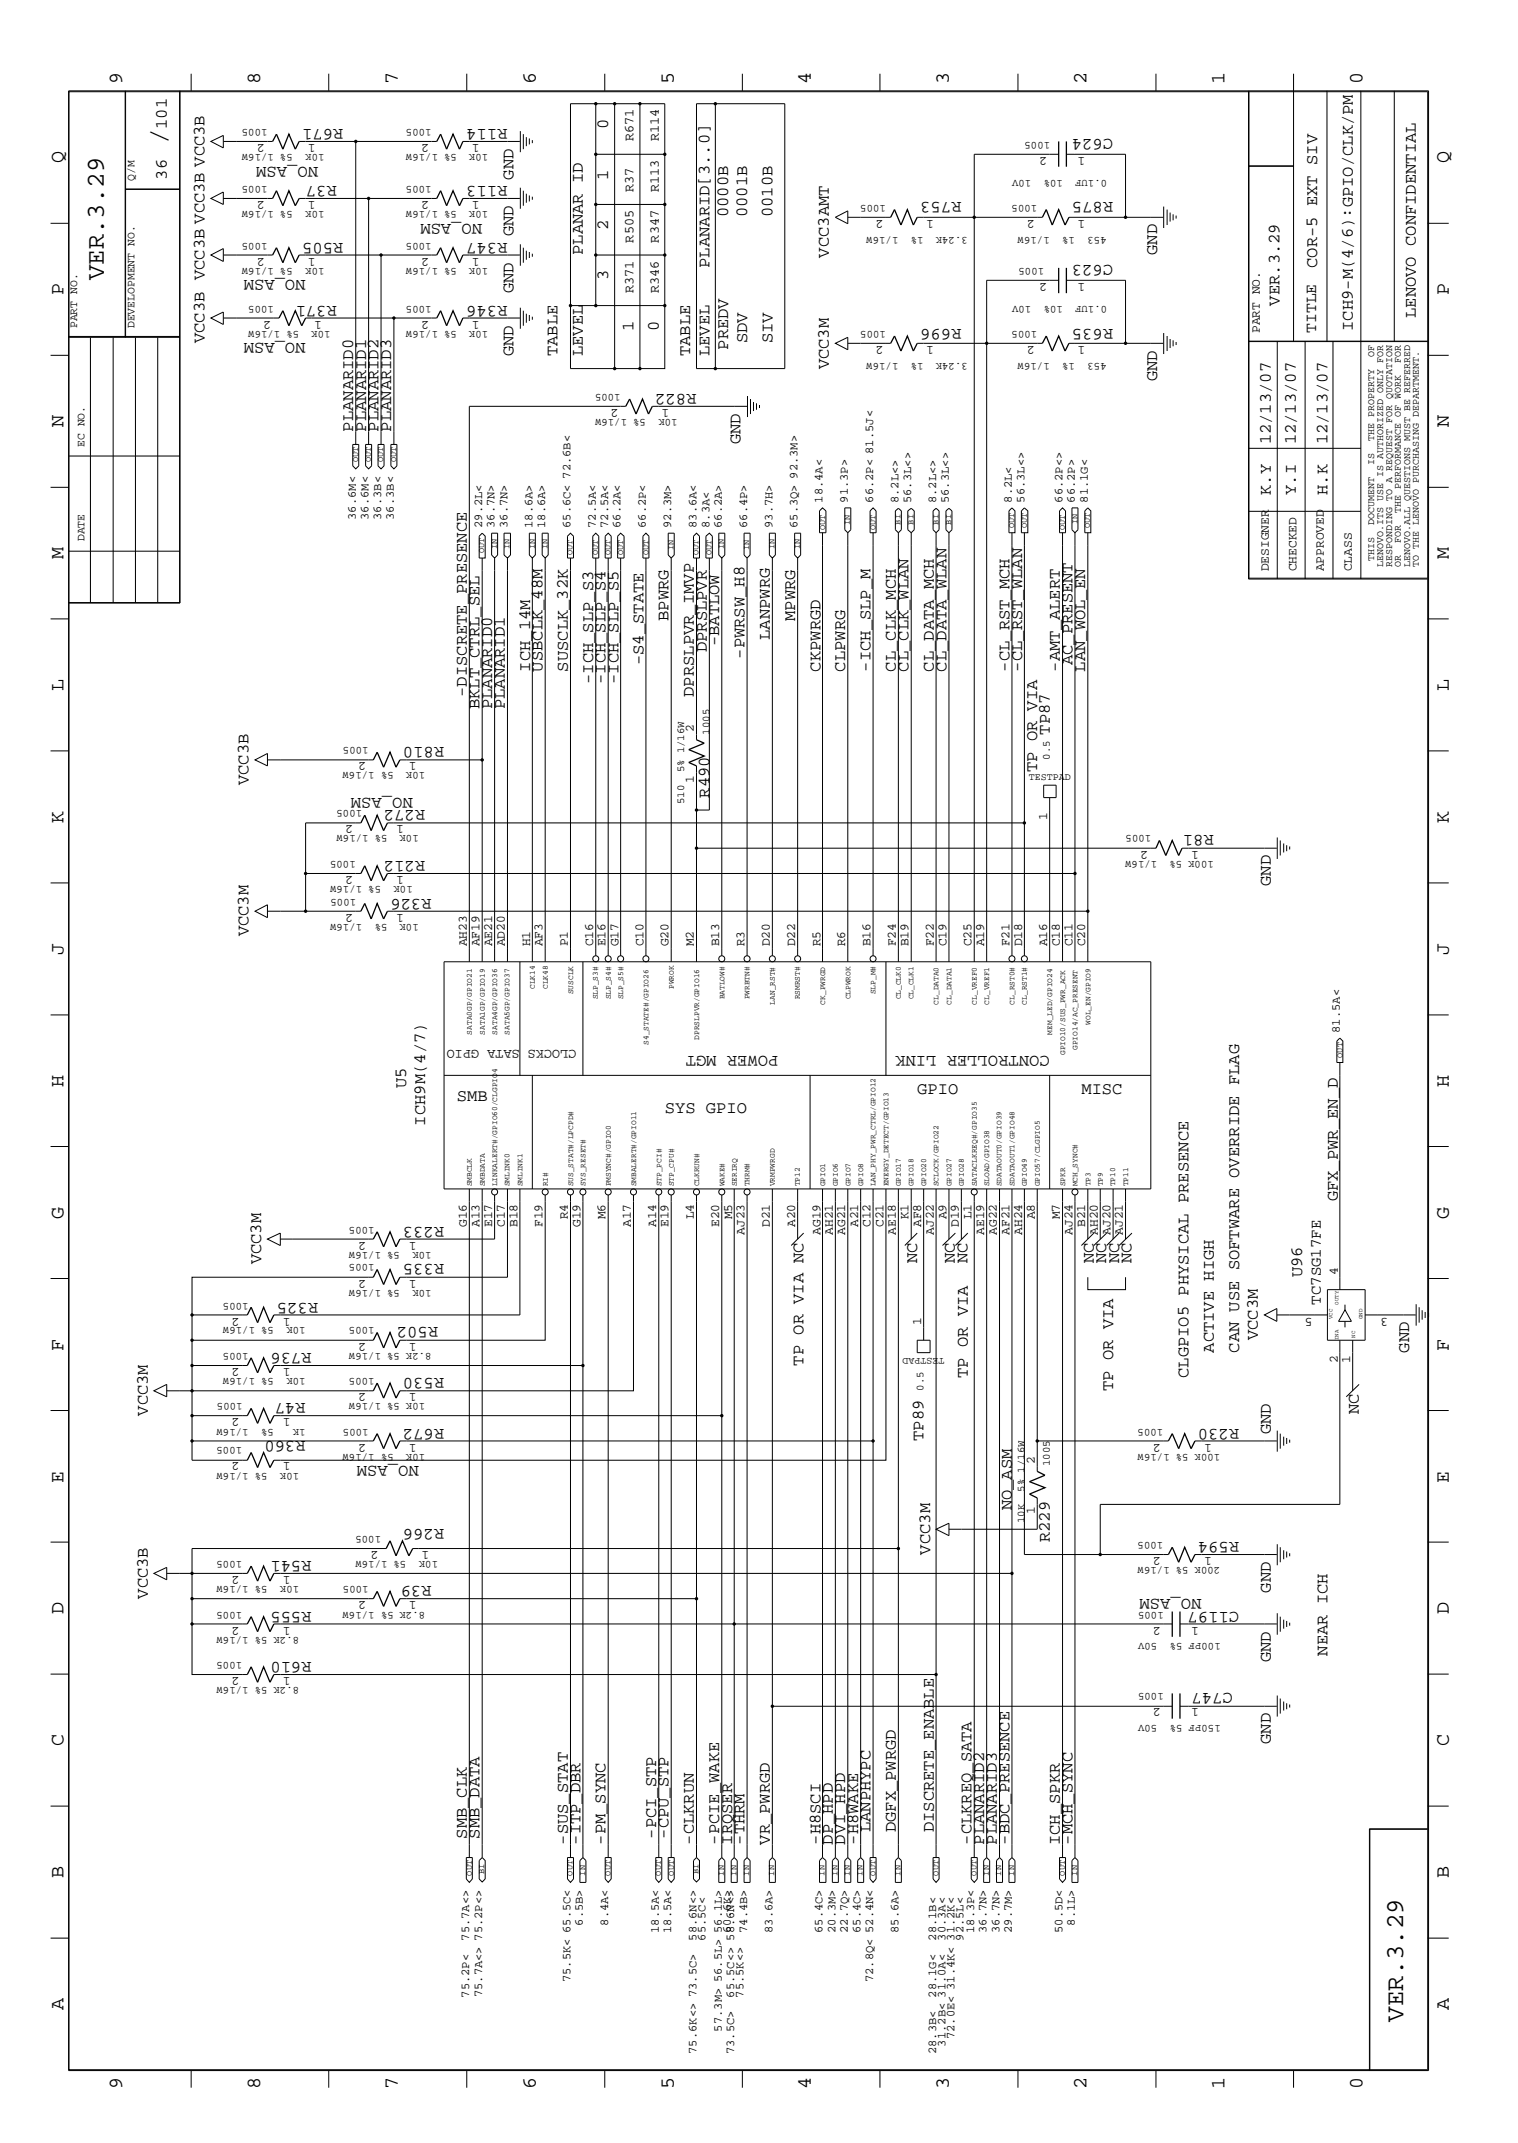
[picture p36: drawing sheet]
<svg xmlns="http://www.w3.org/2000/svg" width="300mm" height="423mm" viewBox="0 0 300 423" stroke-linecap="round" stroke-linejoin="round" font-family="sans-serif">
<defs><g id="words">
<text font-size="5.2" x="32.9" y="28.4" transform="rotate(-90 32.9 28.4)">/</text>
<g font-size="5.1">
<text x="20.5" y="55.4" transform="rotate(-90 20.5 55.4)">VER.3.29</text>
<text x="277.2" y="399.4" transform="rotate(-90 277.2 399.4)">VER.3.29</text>
</g>
<g font-size="4">
<text x="24.1" y="16.7" transform="rotate(-90 24.1 16.7)">9</text>
<text x="51.4" y="16.7" transform="rotate(-90 51.4 16.7)">8</text>
<text x="78.6" y="16.7" transform="rotate(-90 78.6 16.7)">7</text>
<text x="105.8" y="16.7" transform="rotate(-90 105.8 16.7)">6</text>
<text x="133.1" y="16.7" transform="rotate(-90 133.1 16.7)">5</text>
<text x="160.2" y="16.7" transform="rotate(-90 160.2 16.7)">4</text>
<text x="187.5" y="16.7" transform="rotate(-90 187.5 16.7)">3</text>
<text x="214.6" y="16.7" transform="rotate(-90 214.6 16.7)">2</text>
<text x="241.9" y="16.7" transform="rotate(-90 241.9 16.7)">1</text>
<text x="269.2" y="16.7" transform="rotate(-90 269.2 16.7)">0</text>
<text x="12.5" y="32.3" transform="rotate(-90 12.5 32.3)">Q</text>
<text x="286.2" y="32.3" transform="rotate(-90 286.2 32.3)">Q</text>
<text x="12.5" y="58.3" transform="rotate(-90 12.5 58.3)">P</text>
<text x="286.2" y="58.3" transform="rotate(-90 286.2 58.3)">P</text>
<text x="12.5" y="84.4" transform="rotate(-90 12.5 84.4)">N</text>
<text x="286.2" y="84.4" transform="rotate(-90 286.2 84.4)">N</text>
<text x="12.5" y="110.5" transform="rotate(-90 12.5 110.5)">M</text>
<text x="286.2" y="110.5" transform="rotate(-90 286.2 110.5)">M</text>
<text x="12.5" y="136.5" transform="rotate(-90 12.5 136.5)">L</text>
<text x="286.2" y="136.5" transform="rotate(-90 286.2 136.5)">L</text>
<text x="12.5" y="162.6" transform="rotate(-90 12.5 162.6)">K</text>
<text x="286.2" y="162.6" transform="rotate(-90 286.2 162.6)">K</text>
<text x="12.5" y="188.6" transform="rotate(-90 12.5 188.6)">J</text>
<text x="286.2" y="188.6" transform="rotate(-90 286.2 188.6)">J</text>
<text x="12.5" y="214.7" transform="rotate(-90 12.5 214.7)">H</text>
<text x="286.2" y="214.7" transform="rotate(-90 286.2 214.7)">H</text>
<text x="12.5" y="240.7" transform="rotate(-90 12.5 240.7)">G</text>
<text x="286.2" y="240.7" transform="rotate(-90 286.2 240.7)">G</text>
<text x="12.5" y="266.8" transform="rotate(-90 12.5 266.8)">F</text>
<text x="286.2" y="266.8" transform="rotate(-90 286.2 266.8)">F</text>
<text x="12.5" y="292.9" transform="rotate(-90 12.5 292.9)">E</text>
<text x="286.2" y="292.9" transform="rotate(-90 286.2 292.9)">E</text>
<text x="12.5" y="318.9" transform="rotate(-90 12.5 318.9)">D</text>
<text x="286.2" y="318.9" transform="rotate(-90 286.2 318.9)">D</text>
<text x="12.5" y="344.9" transform="rotate(-90 12.5 344.9)">C</text>
<text x="286.2" y="344.9" transform="rotate(-90 286.2 344.9)">C</text>
<text x="12.5" y="371" transform="rotate(-90 12.5 371)">B</text>
<text x="286.2" y="371" transform="rotate(-90 286.2 371)">B</text>
<text x="12.5" y="397" transform="rotate(-90 12.5 397)">A</text>
<text x="286.2" y="397" transform="rotate(-90 286.2 397)">A</text>
<text x="24.1" y="412.7" transform="rotate(-90 24.1 412.7)">9</text>
<text x="51.4" y="412.7" transform="rotate(-90 51.4 412.7)">8</text>
<text x="78.6" y="412.7" transform="rotate(-90 78.6 412.7)">7</text>
<text x="105.8" y="412.7" transform="rotate(-90 105.8 412.7)">6</text>
<text x="133.1" y="412.7" transform="rotate(-90 133.1 412.7)">5</text>
<text x="160.2" y="412.7" transform="rotate(-90 160.2 412.7)">4</text>
<text x="187.5" y="412.7" transform="rotate(-90 187.5 412.7)">3</text>
<text x="214.6" y="412.7" transform="rotate(-90 214.6 412.7)">2</text>
<text x="241.9" y="412.7" transform="rotate(-90 241.9 412.7)">1</text>
<text x="269.2" y="412.7" transform="rotate(-90 269.2 412.7)">0</text>
</g>
<g font-size="3.4">
<text x="32.9" y="25.5" transform="rotate(-90 32.9 25.5)">101</text>
<text x="67.8" y="25.5" transform="rotate(-180 67.8 25.5)">R671</text>
<text x="100.2" y="25.5" transform="rotate(-180 100.2 25.5)">R114</text>
<text x="120.1" y="25.5" transform="rotate(-90 120.1 25.5)">0</text>
<text x="219.9" y="27.5" transform="rotate(-180 219.9 27.5)">C624</text>
<text x="32.9" y="35.5" transform="rotate(-90 32.9 35.5)">36</text>
<text x="62.8" y="32.9" transform="rotate(-180 62.8 32.9)">NO_ASM</text>
<text x="101.4" y="35.5" transform="rotate(-90 101.4 35.5)">GND</text>
<text x="120.1" y="35.5" transform="rotate(-90 120.1 35.5)">1</text>
<text x="66.5" y="36.7" transform="rotate(-180 66.5 36.7)">R37</text>
<text x="100.2" y="36.7" transform="rotate(-180 100.2 36.7)">R113</text>
<text x="189.9" y="40" transform="rotate(-180 189.9 40)">R753</text>
<text x="219.9" y="40" transform="rotate(-180 219.9 40)">R875</text>
<text x="67.8" y="47.9" transform="rotate(-180 67.8 47.9)">R505</text>
<text x="95.2" y="44.2" transform="rotate(-180 95.2 44.2)">NO_ASM</text>
<text x="100.2" y="47.9" transform="rotate(-180 100.2 47.9)">R347</text>
<text x="101.4" y="46.7" transform="rotate(-90 101.4 46.7)">GND</text>
<text x="120.1" y="45.4" transform="rotate(-90 120.1 45.4)">2</text>
<text x="143.8" y="42.9" transform="rotate(-90 143.8 42.9)">0000B</text>
<text x="147.6" y="42.9" transform="rotate(-90 147.6 42.9)">0001B</text>
<text x="152.6" y="42.9" transform="rotate(-90 152.6 42.9)">0010B</text>
<text x="115.1" y="50.4" transform="rotate(-90 115.1 50.4)">PLANAR ID</text>
<text x="140.1" y="52.9" transform="rotate(-90 140.1 52.9)">PLANARID[3..0]</text>
<text x="163.7" y="50.9" transform="rotate(-90 163.7 50.9)">VCC3AMT</text>
<text x="219.9" y="52.4" transform="rotate(-180 219.9 52.4)">C623</text>
<text x="228.6" y="50.4" transform="rotate(-90 228.6 50.4)">GND</text>
<text x="260.2" y="52.9" transform="rotate(-90 260.2 52.9)">COR-5 EXT SIV</text>
<text x="60.4" y="55.4" transform="rotate(-180 60.4 55.4)">NO_ASM</text>
<text x="101.4" y="57.9" transform="rotate(-90 101.4 57.9)">GND</text>
<text x="120.1" y="55.4" transform="rotate(-90 120.1 55.4)">3</text>
<text x="66.5" y="60.4" transform="rotate(-180 66.5 60.4)">R371</text>
<text x="100.2" y="60.4" transform="rotate(-180 100.2 60.4)">R346</text>
<text x="125.1" y="65.4" transform="rotate(-90 125.1 65.4)">1</text>
<text x="130.1" y="65.4" transform="rotate(-90 130.1 65.4)">0</text>
<text x="189.9" y="64.9" transform="rotate(-180 189.9 64.9)">R696</text>
<text x="219.9" y="64.9" transform="rotate(-180 219.9 64.9)">R635</text>
<text x="252.7" y="60.4" transform="rotate(-90 252.7 60.4)">VER.3.29</text>
<text x="267.2" y="65.4" transform="rotate(-90 267.2 65.4)">ICH9-M(4/6):GPIO/CLK/PM</text>
<text x="279.7" y="62.8" transform="rotate(-90 279.7 62.8)">LENOVO CONFIDENTIAL</text>
<text x="40.4" y="67.8" transform="rotate(-90 40.4 67.8)">VCC3B VCC3B VCC3B VCC3B</text>
<text x="60.4" y="67.8" transform="rotate(-180 60.4 67.8)">NO_ASM</text>
<text x="101.4" y="70.4" transform="rotate(-90 101.4 70.4)">GND</text>
<text x="110.2" y="70.4" transform="rotate(-90 110.2 70.4)">TABLE</text>
<text x="115.1" y="70.4" transform="rotate(-90 115.1 70.4)">LEVEL</text>
<text x="136.3" y="70.4" transform="rotate(-90 136.3 70.4)">TABLE</text>
<text x="140.1" y="70.4" transform="rotate(-90 140.1 70.4)">LEVEL</text>
<text x="143.8" y="69.1" transform="rotate(-90 143.8 69.1)">PREDV</text>
<text x="147.6" y="67.8" transform="rotate(-90 147.6 67.8)">SDV</text>
<text x="152.6" y="67.8" transform="rotate(-90 152.6 67.8)">SIV</text>
<text x="137.6" y="77.8" transform="rotate(-180 137.6 77.8)">R822</text>
<text x="163.7" y="73" transform="rotate(-90 163.7 73)">VCC3M</text>
<text x="228.6" y="75.4" transform="rotate(-90 228.6 75.4)">GND</text>
<text x="69.8" y="85.3" transform="rotate(-90 69.8 85.3)">PLANARID0</text>
<text x="72.3" y="85.3" transform="rotate(-90 72.3 85.3)">PLANARID1</text>
<text x="74.8" y="85.3" transform="rotate(-90 74.8 85.3)">PLANARID2</text>
<text x="77.3" y="85.3" transform="rotate(-90 77.3 85.3)">PLANARID3</text>
<text x="146.3" y="87.8" transform="rotate(-90 146.3 87.8)">GND</text>
<text x="251" y="87.8" transform="rotate(-90 251 87.8)">12/13/07</text>
<text x="255.9" y="87.8" transform="rotate(-90 255.9 87.8)">12/13/07</text>
<text x="262.2" y="87.8" transform="rotate(-90 262.2 87.8)">12/13/07</text>
<text x="251" y="97.8" transform="rotate(-90 251 97.8)">K.Y</text>
<text x="255.9" y="97.8" transform="rotate(-90 255.9 97.8)">Y.I</text>
<text x="262.2" y="97.8" transform="rotate(-90 262.2 97.8)">H.K</text>
<text x="132.1" y="122.7" transform="rotate(-90 132.1 122.7)">BPWRG</text>
<text x="157.1" y="122.7" transform="rotate(-90 157.1 122.7)">MPWRG</text>
<text x="127.1" y="131.4" transform="rotate(-90 127.1 131.4)">-S4_STATE</text>
<text x="139.6" y="128.9" transform="rotate(-90 139.6 128.9)">DPRSLPVR</text>
<text x="142.1" y="127.7" transform="rotate(-90 142.1 127.7)">-BATLOW</text>
<text x="147.1" y="130.1" transform="rotate(-90 147.1 130.1)">-PWRSW_H8</text>
<text x="152.1" y="126.4" transform="rotate(-90 152.1 126.4)">LANPWRG</text>
<text x="211.8" y="131.4" transform="rotate(-90 211.8 131.4)">AC_PRESENT</text>
<text x="92.2" y="137.7" transform="rotate(-90 92.2 137.7)">-DISCRETE_PRESENCE</text>
<text x="104.7" y="132.7" transform="rotate(-90 104.7 132.7)">ICH_14M</text>
<text x="107.2" y="132.7" transform="rotate(-90 107.2 132.7)">USBCLK_48M</text>
<text x="112.2" y="132.7" transform="rotate(-90 112.2 132.7)">SUSCLK_32K</text>
<text x="117.2" y="135.1" transform="rotate(-90 117.2 135.1)">-ICH_SLP_S3</text>
<text x="119.6" y="135.1" transform="rotate(-90 119.6 135.1)">-ICH_SLP_S4</text>
<text x="122.2" y="135.1" transform="rotate(-90 122.2 135.1)">-ICH_SLP_S5</text>
<text x="137.1" y="137.7" transform="rotate(-90 137.1 137.7)">DPRSLPVR_IMVP</text>
<text x="162.1" y="132.7" transform="rotate(-90 162.1 132.7)">CKPWRGD</text>
<text x="167" y="132.7" transform="rotate(-90 167 132.7)">CLPWRG</text>
<text x="172" y="132.7" transform="rotate(-90 172 132.7)">-ICH_SLP_M</text>
<text x="177" y="132.7" transform="rotate(-90 177 132.7)">CL_CLK_MCH</text>
<text x="179.5" y="132.7" transform="rotate(-90 179.5 132.7)">CL_CLK_WLAN</text>
<text x="184.5" y="132.7" transform="rotate(-90 184.5 132.7)">CL_DATA_MCH</text>
<text x="186.9" y="132.7" transform="rotate(-90 186.9 132.7)">CL_DATA_WLAN</text>
<text x="199.4" y="132.7" transform="rotate(-90 199.4 132.7)">-CL_RST_MCH</text>
<text x="201.9" y="132.7" transform="rotate(-90 201.9 132.7)">-CL_RST_WLAN</text>
<text x="209.4" y="132.7" transform="rotate(-90 209.4 132.7)">-AMT_ALERT</text>
<text x="214.4" y="132.7" transform="rotate(-90 214.4 132.7)">LAN_WOL_EN</text>
<text x="94.7" y="140.1" transform="rotate(-90 94.7 140.1)">BKLT_CTRL_SEL</text>
<text x="97.2" y="140.1" transform="rotate(-90 97.2 140.1)">PLANARID0</text>
<text x="99.7" y="140.1" transform="rotate(-90 99.7 140.1)">PLANARID1</text>
<text x="87.7" y="147.6" transform="rotate(-180 87.7 147.6)">R810</text>
<text x="207.3" y="145.1" transform="rotate(-90 207.3 145.1)">TP87</text>
<text x="49.1" y="155.1" transform="rotate(-90 49.1 155.1)">VCC3B</text>
<text x="204.9" y="152.6" transform="rotate(-90 204.9 152.6)">TP OR VIA</text>
<text x="81.5" y="157.6" transform="rotate(-180 81.5 157.6)">NO_ASM</text>
<text x="84" y="160" transform="rotate(-180 84 160)">R272</text>
<text x="140.1" y="157.6" transform="rotate(-90 140.1 157.6)">R490</text>
<text x="239.8" y="165" transform="rotate(-180 239.8 165)">R81</text>
<text x="84" y="170" transform="rotate(-180 84 170)">R212</text>
<text x="85.3" y="177.5" transform="rotate(-180 85.3 177.5)">R326</text>
<text x="251" y="175" transform="rotate(-90 251 175)">GND</text>
<text x="49.1" y="185" transform="rotate(-90 49.1 185)">VCC3M</text>
<text x="153.8" y="208.7" transform="rotate(-180 153.8 208.7)">POWER MGT</text>
<text x="207.3" y="208.7" transform="rotate(-180 207.3 208.7)">CONTROLLER LINK</text>
<text x="80.3" y="214.9" transform="rotate(-90 80.3 214.9)">U5</text>
<text x="90.3" y="217.4">SMB</text>
<text x="131.3" y="219.9">SYS GPIO</text>
<text x="181.2" y="216.2">GPIO</text>
<text x="213.6" y="216.2">MISC</text>
<text x="84" y="222.3" transform="rotate(-90 84 222.3)">ICH9M(4/7)</text>
<text x="264.2" y="237.3" transform="rotate(-90 264.2 237.3)">GFX_PWR_EN_D</text>
<text x="87.7" y="242.3" transform="rotate(-180 87.7 242.3)">R233</text>
<text x="51.6" y="249.8" transform="rotate(-90 51.6 249.8)">VCC3M</text>
<text x="87.7" y="249.8" transform="rotate(-180 87.7 249.8)">R335</text>
<text x="181.2" y="249.5" transform="rotate(-90 181.2 249.5)">NC</text>
<text x="188.6" y="249.5" transform="rotate(-90 188.6 249.5)">NC</text>
<text x="191.1" y="249.5" transform="rotate(-90 191.1 249.5)">NC</text>
<text x="216.1" y="249.5" transform="rotate(-90 216.1 249.5)">NC</text>
<text x="218.5" y="249.5" transform="rotate(-90 218.5 249.5)">NC</text>
<text x="221.1" y="249.5" transform="rotate(-90 221.1 249.5)">NC</text>
<text x="223.5" y="249.5" transform="rotate(-90 223.5 249.5)">NC</text>
<text x="62.8" y="257.3" transform="rotate(-180 62.8 257.3)">R325</text>
<text x="257.2" y="252.3" transform="rotate(-90 257.2 252.3)">U96</text>
<text x="86.5" y="262.2" transform="rotate(-180 86.5 262.2)">R502</text>
<text x="61.6" y="267.2" transform="rotate(-180 61.6 267.2)">R736</text>
<text x="158.8" y="269.7" transform="rotate(-90 158.8 269.7)">TP OR VIA NC</text>
<text x="239.8" y="267.2" transform="rotate(-90 239.8 267.2)">ACTIVE HIGH</text>
<text x="244.8" y="267.2" transform="rotate(-90 244.8 267.2)">CAN USE SOFTWARE OVERRIDE FLAG</text>
<text x="248.5" y="264.8" transform="rotate(-90 248.5 264.8)">VCC3M</text>
<text x="278.4" y="267.2" transform="rotate(-90 278.4 267.2)">GND</text>
<text x="87.7" y="272.2" transform="rotate(-180 87.7 272.2)">R530</text>
<text x="191.2" y="272.2" transform="rotate(-90 191.2 272.2)">TP OR VIA</text>
<text x="219.9" y="274.7" transform="rotate(-90 219.9 274.7)">TP OR VIA</text>
<text x="234.8" y="272.2" transform="rotate(-90 234.8 272.2)">CLGPIO5 PHYSICAL PRESENCE</text>
<text x="29.2" y="279.7" transform="rotate(-90 29.2 279.7)">VCC3M</text>
<text x="60.4" y="277.2" transform="rotate(-180 60.4 277.2)">R47</text>
<text x="268.4" y="279.4" transform="rotate(-90 268.4 279.4)">NC</text>
<text x="60.4" y="284.6" transform="rotate(-180 60.4 284.6)">R360</text>
<text x="87.7" y="282.2" transform="rotate(-180 87.7 282.2)">R672</text>
<text x="182.5" y="284.6" transform="rotate(-90 182.5 284.6)">TP89</text>
<text x="244.8" y="282.2" transform="rotate(-180 244.8 282.2)">R230</text>
<text x="251" y="283.3" transform="rotate(-90 251 283.3)">GND</text>
<text x="82.7" y="289.6" transform="rotate(-180 82.7 289.6)">NO_ASM</text>
<text x="199.9" y="298.4" transform="rotate(-90 199.9 298.4)">NO_ASM</text>
<text x="87.7" y="302.1" transform="rotate(-180 87.7 302.1)">R266</text>
<text x="207.3" y="304.6" transform="rotate(-90 207.3 304.6)">R229</text>
<text x="244.8" y="304.6" transform="rotate(-180 244.8 304.6)">R594</text>
<text x="61.6" y="308.4" transform="rotate(-180 61.6 308.4)">R541</text>
<text x="183.7" y="307.1" transform="rotate(-90 183.7 307.1)">VCC3M</text>
<text x="29.2" y="315.8" transform="rotate(-90 29.2 315.8)">VCC3B</text>
<text x="85.3" y="313.4" transform="rotate(-180 85.3 313.4)">R39</text>
<text x="237.3" y="315.8" transform="rotate(-180 237.3 315.8)">NO_ASM</text>
<text x="251" y="314.6" transform="rotate(-90 251 314.6)">GND</text>
<text x="61.6" y="318.3" transform="rotate(-180 61.6 318.3)">R555</text>
<text x="244.8" y="318.3" transform="rotate(-180 244.8 318.3)">C1197</text>
<text x="61.6" y="328.3" transform="rotate(-180 61.6 328.3)">R610</text>
<text x="251" y="328.3" transform="rotate(-90 251 328.3)">GND</text>
<text x="262.2" y="327.1" transform="rotate(-90 262.2 327.1)">NEAR ICH</text>
<text x="243.5" y="334.5" transform="rotate(-180 243.5 334.5)">C747</text>
<text x="251" y="344.5" transform="rotate(-90 251 344.5)">GND</text>
<text x="92.2" y="363.2" transform="rotate(-90 92.2 363.2)">SMB_CLK</text>
<text x="94.7" y="363.2" transform="rotate(-90 94.7 363.2)">SMB_DATA</text>
<text x="112.2" y="364.4" transform="rotate(-90 112.2 364.4)">-SUS_STAT</text>
<text x="114.6" y="364.4" transform="rotate(-90 114.6 364.4)">-ITP_DBR</text>
<text x="119.6" y="364.4" transform="rotate(-90 119.6 364.4)">-PM_SYNC</text>
<text x="129.6" y="363.2" transform="rotate(-90 129.6 363.2)">-PCI_STP</text>
<text x="132.1" y="363.2" transform="rotate(-90 132.1 363.2)">-CPU_STP</text>
<text x="137.1" y="364.4" transform="rotate(-90 137.1 364.4)">-CLKRUN</text>
<text x="142.1" y="364.4" transform="rotate(-90 142.1 364.4)">-PCIE_WAKE</text>
<text x="144.6" y="364.4" transform="rotate(-90 144.6 364.4)">IRQSER</text>
<text x="147.1" y="364.4" transform="rotate(-90 147.1 364.4)">-THRM</text>
<text x="152.1" y="364.4" transform="rotate(-90 152.1 364.4)">VR_PWRGD</text>
<text x="162.1" y="364.4" transform="rotate(-90 162.1 364.4)">-H8SCI</text>
<text x="164.5" y="364.4" transform="rotate(-90 164.5 364.4)">DP_HPD</text>
<text x="167" y="364.4" transform="rotate(-90 167 364.4)">DVI_HPD</text>
<text x="169.5" y="364.4" transform="rotate(-90 169.5 364.4)">-H8WAKE</text>
<text x="172" y="361.9" transform="rotate(-90 172 361.9)">LANPHYPC</text>
<text x="177" y="361.9" transform="rotate(-90 177 361.9)">DGFX_PWRGD</text>
<text x="184.5" y="361.9" transform="rotate(-90 184.5 361.9)">DISCRETE_ENABLE</text>
<text x="191.9" y="364.4" transform="rotate(-90 191.9 364.4)">-CLKREQ_SATA</text>
<text x="194.4" y="364.4" transform="rotate(-90 194.4 364.4)">PLANARID2</text>
<text x="196.9" y="364.4" transform="rotate(-90 196.9 364.4)">PLANARID3</text>
<text x="199.4" y="364.4" transform="rotate(-90 199.4 364.4)">-BDC_PRESENCE</text>
<text x="209.4" y="364.5" transform="rotate(-90 209.4 364.5)">ICH_SPKR</text>
<text x="211.8" y="364.4" transform="rotate(-90 211.8 364.4)">-MCH_SYNC</text>
</g>
<text font-size="3.2" x="260" y="65.8" transform="rotate(-90 260 65.8)">TITLE</text>
<text font-size="3.1" x="260.9" y="257.7" transform="rotate(-90 260.9 257.7)">TC7SG17FE</text>
<g font-size="2.7">
<text x="125.1" y="27.9" transform="rotate(-90 125.1 27.9)">R671</text>
<text x="130.1" y="27.9" transform="rotate(-90 130.1 27.9)">R114</text>
<text x="125.1" y="37.9" transform="rotate(-90 125.1 37.9)">R37</text>
<text x="130.1" y="37.9" transform="rotate(-90 130.1 37.9)">R113</text>
<text x="125.1" y="47.9" transform="rotate(-90 125.1 47.9)">R505</text>
<text x="130.1" y="47.9" transform="rotate(-90 130.1 47.9)">R347</text>
<text x="125.1" y="57.9" transform="rotate(-90 125.1 57.9)">R371</text>
<text x="130.1" y="57.9" transform="rotate(-90 130.1 57.9)">R346</text>
<text x="102.7" y="207.4" transform="rotate(-180 102.7 207.4)">SATA GPIO</text>
<text x="113.9" y="207.4" transform="rotate(-180 113.9 207.4)">CLOCKS</text>
</g>
<g font-size="2.5">
<text x="52.3" y="28.4" transform="rotate(-180 52.3 28.4)">2</text>
<text x="62.3" y="28.4" transform="rotate(-180 62.3 28.4)">1</text>
<text x="84.8" y="28.4" transform="rotate(-180 84.8 28.4)">2</text>
<text x="94.7" y="28.4" transform="rotate(-180 94.7 28.4)">1</text>
<text x="206.8" y="31" transform="rotate(-180 206.8 31)">2</text>
<text x="214.4" y="31" transform="rotate(-180 214.4 31)">1</text>
<text x="52.3" y="39.7" transform="rotate(-180 52.3 39.7)">2</text>
<text x="62.3" y="39.7" transform="rotate(-180 62.3 39.7)">1</text>
<text x="84.8" y="39.7" transform="rotate(-180 84.8 39.7)">2</text>
<text x="94.7" y="39.7" transform="rotate(-180 94.7 39.7)">1</text>
<text x="174.5" y="43.4" transform="rotate(-180 174.5 43.4)">2</text>
<text x="184.5" y="43.4" transform="rotate(-180 184.5 43.4)">1</text>
<text x="204.4" y="43.4" transform="rotate(-180 204.4 43.4)">2</text>
<text x="214.4" y="43.4" transform="rotate(-180 214.4 43.4)">1</text>
<text x="52.3" y="50.9" transform="rotate(-180 52.3 50.9)">2</text>
<text x="62.3" y="50.9" transform="rotate(-180 62.3 50.9)">1</text>
<text x="84.8" y="50.9" transform="rotate(-180 84.8 50.9)">2</text>
<text x="94.7" y="50.9" transform="rotate(-180 94.7 50.9)">1</text>
<text x="206.8" y="55.9" transform="rotate(-180 206.8 55.9)">2</text>
<text x="214.4" y="55.9" transform="rotate(-180 214.4 55.9)">1</text>
<text x="53.6" y="63.3" transform="rotate(-180 53.6 63.3)">2</text>
<text x="63.6" y="63.3" transform="rotate(-180 63.6 63.3)">1</text>
<text x="84.8" y="63.3" transform="rotate(-180 84.8 63.3)">2</text>
<text x="94.7" y="63.3" transform="rotate(-180 94.7 63.3)">1</text>
<text x="248.8" y="65.8" transform="rotate(-90 248.8 65.8)">PART NO.</text>
<text x="174.5" y="68.3" transform="rotate(-180 174.5 68.3)">2</text>
<text x="184.5" y="68.3" transform="rotate(-180 184.5 68.3)">1</text>
<text x="204.4" y="68.3" transform="rotate(-180 204.4 68.3)">2</text>
<text x="214.4" y="68.3" transform="rotate(-180 214.4 68.3)">1</text>
<text x="122.2" y="80.8" transform="rotate(-180 122.2 80.8)">2</text>
<text x="132.2" y="80.8" transform="rotate(-180 132.2 80.8)">1</text>
<text x="250.6" y="112.9" transform="rotate(-90 250.6 112.9)">DESIGNER</text>
<text x="256.1" y="112.9" transform="rotate(-90 256.1 112.9)">CHECKED</text>
<text x="261.5" y="112.9" transform="rotate(-90 261.5 112.9)">APPROVED</text>
<text x="267" y="112.9" transform="rotate(-90 267 112.9)">CLASS</text>
<text x="137.1" y="144.6" transform="rotate(-90 137.1 144.6)">2</text>
<text x="72.3" y="150.6" transform="rotate(-180 72.3 150.6)">2</text>
<text x="82.3" y="150.6" transform="rotate(-180 82.3 150.6)">1</text>
<text x="137.1" y="154.6" transform="rotate(-90 137.1 154.6)">1</text>
<text x="69.8" y="163.1" transform="rotate(-180 69.8 163.1)">2</text>
<text x="79.8" y="163.1" transform="rotate(-180 79.8 163.1)">1</text>
<text x="206.8" y="162.1" transform="rotate(-90 206.8 162.1)">1</text>
<text x="69.8" y="173.1" transform="rotate(-180 69.8 173.1)">2</text>
<text x="79.8" y="173.1" transform="rotate(-180 79.8 173.1)">1</text>
<text x="226.8" y="168.1" transform="rotate(-180 226.8 168.1)">2</text>
<text x="236.8" y="168.1" transform="rotate(-180 236.8 168.1)">1</text>
<text x="69.8" y="180.5" transform="rotate(-180 69.8 180.5)">2</text>
<text x="79.8" y="180.5" transform="rotate(-180 79.8 180.5)">1</text>
<text x="92.2" y="186.9" transform="rotate(-90 92.2 186.9)">AH23</text>
<text x="94.7" y="186.9" transform="rotate(-90 94.7 186.9)">AF19</text>
<text x="97.2" y="186.9" transform="rotate(-90 97.2 186.9)">AE21</text>
<text x="99.7" y="186.9" transform="rotate(-90 99.7 186.9)">AD20</text>
<text x="104.7" y="186.9" transform="rotate(-90 104.7 186.9)">H1</text>
<text x="107.2" y="186.9" transform="rotate(-90 107.2 186.9)">AF3</text>
<text x="112.2" y="186.9" transform="rotate(-90 112.2 186.9)">P1</text>
<text x="117.2" y="186.9" transform="rotate(-90 117.2 186.9)">C16</text>
<text x="119.6" y="186.9" transform="rotate(-90 119.6 186.9)">E16</text>
<text x="122.2" y="186.9" transform="rotate(-90 122.2 186.9)">G17</text>
<text x="127.1" y="186.9" transform="rotate(-90 127.1 186.9)">C10</text>
<text x="132.1" y="186.9" transform="rotate(-90 132.1 186.9)">G20</text>
<text x="137.1" y="186.9" transform="rotate(-90 137.1 186.9)">M2</text>
<text x="142.1" y="186.9" transform="rotate(-90 142.1 186.9)">B13</text>
<text x="147.1" y="186.9" transform="rotate(-90 147.1 186.9)">R3</text>
<text x="152.1" y="186.9" transform="rotate(-90 152.1 186.9)">D20</text>
<text x="157.1" y="186.9" transform="rotate(-90 157.1 186.9)">D22</text>
<text x="162.1" y="186.9" transform="rotate(-90 162.1 186.9)">R5</text>
<text x="167" y="186.9" transform="rotate(-90 167 186.9)">R6</text>
<text x="172" y="186.9" transform="rotate(-90 172 186.9)">B16</text>
<text x="177" y="186.9" transform="rotate(-90 177 186.9)">F24</text>
<text x="179.5" y="186.9" transform="rotate(-90 179.5 186.9)">B19</text>
<text x="184.5" y="186.9" transform="rotate(-90 184.5 186.9)">F22</text>
<text x="186.9" y="186.9" transform="rotate(-90 186.9 186.9)">C19</text>
<text x="191.9" y="186.9" transform="rotate(-90 191.9 186.9)">C25</text>
<text x="194.4" y="186.9" transform="rotate(-90 194.4 186.9)">A19</text>
<text x="199.4" y="186.9" transform="rotate(-90 199.4 186.9)">F21</text>
<text x="201.9" y="186.9" transform="rotate(-90 201.9 186.9)">D18</text>
<text x="206.8" y="186.9" transform="rotate(-90 206.8 186.9)">A16</text>
<text x="209.4" y="186.9" transform="rotate(-90 209.4 186.9)">C18</text>
<text x="211.8" y="186.9" transform="rotate(-90 211.8 186.9)">C11</text>
<text x="214.4" y="186.9" transform="rotate(-90 214.4 186.9)">C20</text>
<text x="72.3" y="245.3" transform="rotate(-180 72.3 245.3)">2</text>
<text x="82.3" y="245.3" transform="rotate(-180 82.3 245.3)">1</text>
<text x="92.2" y="242.4" transform="rotate(-90 92.2 242.4)">G16</text>
<text x="94.7" y="242.4" transform="rotate(-90 94.7 242.4)">A13</text>
<text x="97.2" y="242.4" transform="rotate(-90 97.2 242.4)">E17</text>
<text x="99.7" y="242.4" transform="rotate(-90 99.7 242.4)">C17</text>
<text x="102.2" y="242.4" transform="rotate(-90 102.2 242.4)">B18</text>
<text x="107.2" y="242.4" transform="rotate(-90 107.2 242.4)">F19</text>
<text x="112.2" y="240.9" transform="rotate(-90 112.2 240.9)">R4</text>
<text x="114.6" y="242.4" transform="rotate(-90 114.6 242.4)">G19</text>
<text x="119.6" y="240.9" transform="rotate(-90 119.6 240.9)">M6</text>
<text x="124.6" y="242.4" transform="rotate(-90 124.6 242.4)">A17</text>
<text x="129.6" y="242.4" transform="rotate(-90 129.6 242.4)">A14</text>
<text x="132.1" y="242.4" transform="rotate(-90 132.1 242.4)">E19</text>
<text x="137.1" y="240.9" transform="rotate(-90 137.1 240.9)">L4</text>
<text x="142.1" y="242.4" transform="rotate(-90 142.1 242.4)">E20</text>
<text x="144.6" y="240.9" transform="rotate(-90 144.6 240.9)">M5</text>
<text x="147.1" y="243.9" transform="rotate(-90 147.1 243.9)">AJ23</text>
<text x="152.1" y="242.4" transform="rotate(-90 152.1 242.4)">D21</text>
<text x="157.1" y="242.4" transform="rotate(-90 157.1 242.4)">A20</text>
<text x="162.1" y="243.9" transform="rotate(-90 162.1 243.9)">AG19</text>
<text x="164.5" y="243.9" transform="rotate(-90 164.5 243.9)">AH21</text>
<text x="167" y="243.9" transform="rotate(-90 167 243.9)">AG21</text>
<text x="169.5" y="242.4" transform="rotate(-90 169.5 242.4)">A21</text>
<text x="172" y="242.4" transform="rotate(-90 172 242.4)">C12</text>
<text x="174.5" y="242.4" transform="rotate(-90 174.5 242.4)">C21</text>
<text x="177" y="243.9" transform="rotate(-90 177 243.9)">AE18</text>
<text x="179.5" y="240.9" transform="rotate(-90 179.5 240.9)">K1</text>
<text x="181.9" y="242.4" transform="rotate(-90 181.9 242.4)">AF8</text>
<text x="184.5" y="243.9" transform="rotate(-90 184.5 243.9)">AJ22</text>
<text x="186.9" y="240.9" transform="rotate(-90 186.9 240.9)">A9</text>
<text x="189.4" y="242.4" transform="rotate(-90 189.4 242.4)">D19</text>
<text x="191.9" y="240.9" transform="rotate(-90 191.9 240.9)">L1</text>
<text x="194.4" y="243.9" transform="rotate(-90 194.4 243.9)">AE19</text>
<text x="196.9" y="243.9" transform="rotate(-90 196.9 243.9)">AG22</text>
<text x="199.4" y="243.9" transform="rotate(-90 199.4 243.9)">AF21</text>
<text x="201.9" y="243.9" transform="rotate(-90 201.9 243.9)">AH24</text>
<text x="204.4" y="240.9" transform="rotate(-90 204.4 240.9)">A8</text>
<text x="209.4" y="240.9" transform="rotate(-90 209.4 240.9)">M7</text>
<text x="211.8" y="243.9" transform="rotate(-90 211.8 243.9)">AJ24</text>
<text x="214.4" y="242.4" transform="rotate(-90 214.4 242.4)">B21</text>
<text x="216.8" y="243.9" transform="rotate(-90 216.8 243.9)">AH20</text>
<text x="219.4" y="243.9" transform="rotate(-90 219.4 243.9)">AJ20</text>
<text x="221.8" y="243.9" transform="rotate(-90 221.8 243.9)">AJ21</text>
<text x="264.2" y="251.8" transform="rotate(-90 264.2 251.8)">4</text>
<text x="72.3" y="252.8" transform="rotate(-180 72.3 252.8)">2</text>
<text x="82.3" y="252.8" transform="rotate(-180 82.3 252.8)">1</text>
<text x="47.3" y="260.3" transform="rotate(-180 47.3 260.3)">2</text>
<text x="57.4" y="260.3" transform="rotate(-180 57.4 260.3)">1</text>
<text x="181.9" y="261.8" transform="rotate(-90 181.9 261.8)">1</text>
<text x="259.2" y="260.3" transform="rotate(-180 259.2 260.3)">5</text>
<text x="274.2" y="260.3" transform="rotate(-180 274.2 260.3)">3</text>
<text x="72.3" y="265.3" transform="rotate(-180 72.3 265.3)">2</text>
<text x="82.3" y="265.3" transform="rotate(-180 82.3 265.3)">1</text>
<text x="264.2" y="269.2" transform="rotate(-90 264.2 269.2)">2</text>
<text x="266.7" y="269.2" transform="rotate(-90 266.7 269.2)">1</text>
<text x="47.3" y="270.3" transform="rotate(-180 47.3 270.3)">2</text>
<text x="57.4" y="270.3" transform="rotate(-180 57.4 270.3)">1</text>
<text x="72.3" y="275.3" transform="rotate(-180 72.3 275.3)">2</text>
<text x="82.3" y="275.3" transform="rotate(-180 82.3 275.3)">1</text>
<text x="47.3" y="280.2" transform="rotate(-180 47.3 280.2)">2</text>
<text x="57.4" y="280.2" transform="rotate(-180 57.4 280.2)">1</text>
<text x="72.3" y="285.2" transform="rotate(-180 72.3 285.2)">2</text>
<text x="82.3" y="285.2" transform="rotate(-180 82.3 285.2)">1</text>
<text x="229.3" y="285.2" transform="rotate(-180 229.3 285.2)">2</text>
<text x="239.4" y="285.2" transform="rotate(-180 239.4 285.2)">1</text>
<text x="47.3" y="288.9" transform="rotate(-180 47.3 288.9)">2</text>
<text x="57.4" y="288.9" transform="rotate(-180 57.4 288.9)">1</text>
<text x="204.4" y="289.1" transform="rotate(-90 204.4 289.1)">2</text>
<text x="204.4" y="299.1" transform="rotate(-90 204.4 299.1)">1</text>
<text x="47.3" y="311.3" transform="rotate(-180 47.3 311.3)">2</text>
<text x="57.4" y="311.3" transform="rotate(-180 57.4 311.3)">1</text>
<text x="74.8" y="306.3" transform="rotate(-180 74.8 306.3)">2</text>
<text x="84.8" y="306.3" transform="rotate(-180 84.8 306.3)">1</text>
<text x="229.3" y="307.6" transform="rotate(-180 229.3 307.6)">2</text>
<text x="239.4" y="307.6" transform="rotate(-180 239.4 307.6)">1</text>
<text x="72.3" y="316.3" transform="rotate(-180 72.3 316.3)">2</text>
<text x="82.3" y="316.3" transform="rotate(-180 82.3 316.3)">1</text>
<text x="47.3" y="321.3" transform="rotate(-180 47.3 321.3)">2</text>
<text x="57.4" y="321.3" transform="rotate(-180 57.4 321.3)">1</text>
<text x="229.3" y="321.3" transform="rotate(-180 229.3 321.3)">2</text>
<text x="236.8" y="321.3" transform="rotate(-180 236.8 321.3)">1</text>
<text x="47.3" y="331.3" transform="rotate(-180 47.3 331.3)">2</text>
<text x="57.4" y="331.3" transform="rotate(-180 57.4 331.3)">1</text>
<text x="229.3" y="337.5" transform="rotate(-180 229.3 337.5)">2</text>
<text x="236.8" y="337.5" transform="rotate(-180 236.8 337.5)">1</text>
</g>
<g font-size="2.4">
<text x="162.5" y="99.3" transform="rotate(-90 162.5 99.3)">18.4A&lt;</text>
<text x="167.5" y="99.3" transform="rotate(-90 167.5 99.3)">91.3P&gt;</text>
<text x="172.5" y="99.3" transform="rotate(-90 172.5 99.3)">66.2P&lt; 81.5J&lt;</text>
<text x="177.5" y="99.4" transform="rotate(-90 177.5 99.4)">8.2L&lt;&gt;</text>
<text x="180" y="99.4" transform="rotate(-90 180 99.4)">56.3L&lt;&gt;</text>
<text x="184.9" y="99.4" transform="rotate(-90 184.9 99.4)">8.2L&lt;&gt;</text>
<text x="187.5" y="99.4" transform="rotate(-90 187.5 99.4)">56.3L&lt;&gt;</text>
<text x="199.9" y="99.3" transform="rotate(-90 199.9 99.3)">8.2L&lt;</text>
<text x="202.4" y="99.3" transform="rotate(-90 202.4 99.3)">56.3L&lt;&gt;</text>
<text x="209.9" y="99.3" transform="rotate(-90 209.9 99.3)">66.2P&lt;&gt;</text>
<text x="212.3" y="99.3" transform="rotate(-90 212.3 99.3)">66.2P&gt;</text>
<text x="214.9" y="99.3" transform="rotate(-90 214.9 99.3)">81.1G&lt;</text>
<text x="70.3" y="102.7" transform="rotate(-90 70.3 102.7)">36.6M&lt;</text>
<text x="72.8" y="102.7" transform="rotate(-90 72.8 102.7)">36.6M&lt;</text>
<text x="75.3" y="102.7" transform="rotate(-90 75.3 102.7)">36.3B&lt;</text>
<text x="77.8" y="102.7" transform="rotate(-90 77.8 102.7)">36.3B&lt;</text>
<text x="95.3" y="104.3" transform="rotate(-90 95.3 104.3)">29.2L&lt;</text>
<text x="97.7" y="104.3" transform="rotate(-90 97.7 104.3)">36.7N&gt;</text>
<text x="100.2" y="104.3" transform="rotate(-90 100.2 104.3)">36.7N&gt;</text>
<text x="105.2" y="104.3" transform="rotate(-90 105.2 104.3)">18.6A&gt;</text>
<text x="107.7" y="104.3" transform="rotate(-90 107.7 104.3)">18.6A&gt;</text>
<text x="112.7" y="104.3" transform="rotate(-90 112.7 104.3)">65.6C&lt; 72.6B&lt;</text>
<text x="117.7" y="104.3" transform="rotate(-90 117.7 104.3)">72.5A&lt;</text>
<text x="120.1" y="104.3" transform="rotate(-90 120.1 104.3)">72.5A&lt;</text>
<text x="122.6" y="104.3" transform="rotate(-90 122.6 104.3)">66.2A&lt;</text>
<text x="127.6" y="104.3" transform="rotate(-90 127.6 104.3)">66.2P&lt;</text>
<text x="132.6" y="104.3" transform="rotate(-90 132.6 104.3)">92.3M&gt;</text>
<text x="137.6" y="104.3" transform="rotate(-90 137.6 104.3)">83.6A&lt;</text>
<text x="140.1" y="104.3" transform="rotate(-90 140.1 104.3)">8.3A&lt;</text>
<text x="142.6" y="104.3" transform="rotate(-90 142.6 104.3)">66.2A&gt;</text>
<text x="147.6" y="104.3" transform="rotate(-90 147.6 104.3)">66.4P&gt;</text>
<text x="152.6" y="104.3" transform="rotate(-90 152.6 104.3)">93.7H&gt;</text>
<text x="157.6" y="104.3" transform="rotate(-90 157.6 104.3)">65.3Q&gt; 92.3M&gt;</text>
<text x="264.7" y="204" transform="rotate(-90 264.7 204)">81.5A&lt;</text>
<text x="92.7" y="383.4" transform="rotate(-90 92.7 383.4)">75.7A&lt;&gt;</text>
<text x="115.1" y="380.4" transform="rotate(-90 115.1 380.4)">6.5B&gt;</text>
<text x="120.1" y="380.4" transform="rotate(-90 120.1 380.4)">8.4A&lt;</text>
<text x="130.1" y="381.8" transform="rotate(-90 130.1 381.8)">18.5A&lt;</text>
<text x="132.6" y="381.8" transform="rotate(-90 132.6 381.8)">18.5A&lt;</text>
<text x="137.6" y="383.4" transform="rotate(-90 137.6 383.4)">58.6N&lt;&gt;</text>
<text x="139.4" y="383.4" transform="rotate(-90 139.4 383.4)">65.5C&lt;</text>
<text x="144.4" y="381.8" transform="rotate(-90 144.4 381.8)">60.6K&gt;</text>
<text x="147.6" y="381.8" transform="rotate(-90 147.6 381.8)">74.4B&gt;</text>
<text x="152.6" y="381.8" transform="rotate(-90 152.6 381.8)">83.6A&gt;</text>
<text x="162.5" y="381.8" transform="rotate(-90 162.5 381.8)">65.4C&gt;</text>
<text x="165" y="381.8" transform="rotate(-90 165 381.8)">20.3M&gt;</text>
<text x="167.5" y="381.8" transform="rotate(-90 167.5 381.8)">22.7Q&gt;</text>
<text x="170" y="381.8" transform="rotate(-90 170 381.8)">65.4C&gt;</text>
<text x="177.5" y="381.8" transform="rotate(-90 177.5 381.8)">85.6A&gt;</text>
<text x="184.9" y="383.4" transform="rotate(-90 184.9 383.4)">28.1B&lt;</text>
<text x="186.8" y="383.4" transform="rotate(-90 186.8 383.4)">30.3A&lt;</text>
<text x="190.3" y="383.4" transform="rotate(-90 190.3 383.4)">92.5L&lt;</text>
<text x="192.4" y="381.8" transform="rotate(-90 192.4 381.8)">18.3P&lt;</text>
<text x="194.9" y="381.8" transform="rotate(-90 194.9 381.8)">36.7N&gt;</text>
<text x="197.4" y="381.8" transform="rotate(-90 197.4 381.8)">36.7N&gt;</text>
<text x="199.9" y="381.8" transform="rotate(-90 199.9 381.8)">29.7M&gt;</text>
<text x="209.9" y="381.8" transform="rotate(-90 209.9 381.8)">50.5D&lt;</text>
<text x="212.3" y="380.4" transform="rotate(-90 212.3 380.4)">8.1L&gt;</text>
<text x="92.7" y="394.6" transform="rotate(-90 92.7 394.6)">75.2P&lt;</text>
<text x="95.2" y="394.5" transform="rotate(-90 95.2 394.5)">75.7A&lt;&gt; 75.2P&lt;&gt;</text>
<text x="112.7" y="391.6" transform="rotate(-90 112.7 391.6)">75.5K&lt; 65.5C&lt;</text>
<text x="145" y="394.6" transform="rotate(-90 145 394.6)">65.5C&lt;&gt; 58.6N&lt;&gt;</text>
<text x="146.9" y="394.6" transform="rotate(-90 146.9 394.6)">75.5K&lt;&gt;</text>
<text x="172.5" y="391.6" transform="rotate(-90 172.5 391.6)">72.8Q&lt; 52.4N&lt;</text>
<text x="184.9" y="394.6" transform="rotate(-90 184.9 394.6)">28.1G&lt;</text>
<text x="142.6" y="401.3" transform="rotate(-90 142.6 401.3)">57.3M&gt; 56.5L&gt; 56.1L&gt;</text>
<text x="137.6" y="405.7" transform="rotate(-90 137.6 405.7)">75.6K&lt;&gt; 73.5C&gt;</text>
<text x="145" y="405.8" transform="rotate(-90 145 405.8)">73.5C&gt;</text>
<text x="184.9" y="405.8" transform="rotate(-90 184.9 405.8)">28.3B&lt;</text>
<text x="186.8" y="404.3" transform="rotate(-90 186.8 404.3)">31.2B&lt; 31.0A&lt;</text>
<text x="188.6" y="402.8" transform="rotate(-90 188.6 402.8)">72.0E&lt; 31.4K&lt; 31.2K&lt;</text>
</g>
<g font-size="2.3">
<text x="26.6" y="35.7" transform="rotate(-90 26.6 35.7)">Q/M</text>
<text x="15.2" y="64.9" transform="rotate(-90 15.2 64.9)">PART NO.</text>
<text x="26.6" y="64.9" transform="rotate(-90 26.6 64.9)">DEVELOPMENT NO.</text>
<text x="16.7" y="88.3" transform="rotate(-90 16.7 88.3)">EC NO.</text>
<text x="16.7" y="106.9" transform="rotate(-90 16.7 106.9)">DATE</text>
</g>
<g font-size="2.1">
<text x="52.8" y="25.5" transform="rotate(-180 52.8 25.5)">1005</text>
<text x="85.3" y="25.5" transform="rotate(-180 85.3 25.5)">1005</text>
<text x="207.4" y="28" transform="rotate(-180 207.4 28)">1005</text>
<text x="57.8" y="30.5" transform="rotate(-180 57.8 30.5)">5% 1/16W</text>
<text x="64.1" y="30.5" transform="rotate(-180 64.1 30.5)">10K</text>
<text x="90.3" y="30.5" transform="rotate(-180 90.3 30.5)">5% 1/16W</text>
<text x="96.4" y="30.5" transform="rotate(-180 96.4 30.5)">10K</text>
<text x="203.7" y="35.5" transform="rotate(-180 203.7 35.5)">10V</text>
<text x="210" y="35.5" transform="rotate(-180 210 35.5)">10%</text>
<text x="218.7" y="35.5" transform="rotate(-180 218.7 35.5)">0.1UF</text>
<text x="52.8" y="36.7" transform="rotate(-180 52.8 36.7)">1005</text>
<text x="57.8" y="41.7" transform="rotate(-180 57.8 41.7)">5% 1/16W</text>
<text x="64.1" y="41.7" transform="rotate(-180 64.1 41.7)">10K</text>
<text x="85.3" y="36.7" transform="rotate(-180 85.3 36.7)">1005</text>
<text x="90.3" y="41.7" transform="rotate(-180 90.3 41.7)">5% 1/16W</text>
<text x="96.4" y="41.7" transform="rotate(-180 96.4 41.7)">10K</text>
<text x="175" y="40.5" transform="rotate(-180 175 40.5)">1005</text>
<text x="204.9" y="40.5" transform="rotate(-180 204.9 40.5)">1005</text>
<text x="52.8" y="47.9" transform="rotate(-180 52.8 47.9)">1005</text>
<text x="85.3" y="47.9" transform="rotate(-180 85.3 47.9)">1005</text>
<text x="177.5" y="46.7" transform="rotate(-180 177.5 46.7)">1/16W</text>
<text x="182.5" y="46.7" transform="rotate(-180 182.5 46.7)">1%</text>
<text x="191.2" y="46.7" transform="rotate(-180 191.2 46.7)">3.24K</text>
<text x="207.3" y="46.7" transform="rotate(-180 207.3 46.7)">1/16W</text>
<text x="212.3" y="46.7" transform="rotate(-180 212.3 46.7)">1%</text>
<text x="218.6" y="46.7" transform="rotate(-180 218.6 46.7)">453</text>
<text x="57.8" y="52.9" transform="rotate(-180 57.8 52.9)">5% 1/16W</text>
<text x="64.1" y="52.9" transform="rotate(-180 64.1 52.9)">10K</text>
<text x="90.3" y="52.9" transform="rotate(-180 90.3 52.9)">5% 1/16W</text>
<text x="96.4" y="52.9" transform="rotate(-180 96.4 52.9)">10K</text>
<text x="206.2" y="52.9" transform="rotate(-180 206.2 52.9)">1005</text>
<text x="54.1" y="60.4" transform="rotate(-180 54.1 60.4)">1005</text>
<text x="59.1" y="65.4" transform="rotate(-180 59.1 65.4)">5% 1/16W</text>
<text x="65.3" y="65.4" transform="rotate(-180 65.3 65.4)">10K</text>
<text x="85.3" y="60.4" transform="rotate(-180 85.3 60.4)">1005</text>
<text x="90.3" y="65.4" transform="rotate(-180 90.3 65.4)">5% 1/16W</text>
<text x="96.4" y="65.4" transform="rotate(-180 96.4 65.4)">10K</text>
<text x="175" y="65.4" transform="rotate(-180 175 65.4)">1005</text>
<text x="203.7" y="60.5" transform="rotate(-180 203.7 60.5)">10V</text>
<text x="204.9" y="65.4" transform="rotate(-180 204.9 65.4)">1005</text>
<text x="210" y="60.5" transform="rotate(-180 210 60.5)">10%</text>
<text x="218.7" y="60.5" transform="rotate(-180 218.7 60.5)">0.1UF</text>
<text x="177.5" y="71.6" transform="rotate(-180 177.5 71.6)">1/16W</text>
<text x="182.5" y="71.6" transform="rotate(-180 182.5 71.6)">1%</text>
<text x="191.2" y="71.6" transform="rotate(-180 191.2 71.6)">3.24K</text>
<text x="207.3" y="71.6" transform="rotate(-180 207.3 71.6)">1/16W</text>
<text x="212.3" y="71.6" transform="rotate(-180 212.3 71.6)">1%</text>
<text x="218.6" y="71.6" transform="rotate(-180 218.6 71.6)">453</text>
<text x="122.6" y="77.8" transform="rotate(-180 122.6 77.8)">1005</text>
<text x="127.6" y="82.8" transform="rotate(-180 127.6 82.8)">5% 1/16W</text>
<text x="133.9" y="82.8" transform="rotate(-180 133.9 82.8)">10K</text>
<text x="72.8" y="147.6" transform="rotate(-180 72.8 147.6)">1005</text>
<text x="140.1" y="145.1" transform="rotate(-90 140.1 145.1)">1005</text>
<text x="77.8" y="152.6" transform="rotate(-180 77.8 152.6)">5% 1/16W</text>
<text x="84" y="152.6" transform="rotate(-180 84 152.6)">10K</text>
<text x="135.1" y="152.6" transform="rotate(-90 135.1 152.6)">5% 1/16W</text>
<text x="207.3" y="150.1" transform="rotate(-90 207.3 150.1)">0.5</text>
<text x="71.5" y="160" transform="rotate(-180 71.5 160)">1005</text>
<text x="135.1" y="158.8" transform="rotate(-90 135.1 158.8)">510</text>
<text x="76.5" y="165" transform="rotate(-180 76.5 165)">5% 1/16W</text>
<text x="82.7" y="165" transform="rotate(-180 82.7 165)">10K</text>
<text x="227.4" y="165" transform="rotate(-180 227.4 165)">1005</text>
<text x="70.3" y="170" transform="rotate(-180 70.3 170)">1005</text>
<text x="228.6" y="170" transform="rotate(-180 228.6 170)">1/16W</text>
<text x="239.8" y="170" transform="rotate(-180 239.8 170)">100K 5%</text>
<text x="70.4" y="177.5" transform="rotate(-180 70.4 177.5)">1005</text>
<text x="75.3" y="175" transform="rotate(-180 75.3 175)">5% 1/16W</text>
<text x="81.5" y="175" transform="rotate(-180 81.5 175)">10K</text>
<text x="71.5" y="182.5" transform="rotate(-180 71.5 182.5)">1/16W</text>
<text x="76.5" y="182.5" transform="rotate(-180 76.5 182.5)">5%</text>
<text x="82.7" y="182.5" transform="rotate(-180 82.7 182.5)">10K</text>
<text x="74" y="242.3" transform="rotate(-180 74 242.3)">1005</text>
<text x="74" y="249.8" transform="rotate(-180 74 249.8)">1005</text>
<text x="79" y="247.3" transform="rotate(-180 79 247.3)">5% 1/16W</text>
<text x="85.3" y="247.3" transform="rotate(-180 85.3 247.3)">10K</text>
<text x="49.1" y="257.3" transform="rotate(-180 49.1 257.3)">1005</text>
<text x="79" y="254.8" transform="rotate(-180 79 254.8)">5% 1/16W</text>
<text x="85.3" y="254.8" transform="rotate(-180 85.3 254.8)">10K</text>
<text x="54.1" y="262.2" transform="rotate(-180 54.1 262.2)">5% 1/16W</text>
<text x="60.4" y="262.2" transform="rotate(-180 60.4 262.2)">10K</text>
<text x="74" y="262.2" transform="rotate(-180 74 262.2)">1005</text>
<text x="49.1" y="267.2" transform="rotate(-180 49.1 267.2)">1005</text>
<text x="85.3" y="267.2" transform="rotate(-180 85.3 267.2)">8.2K 5% 1/16W</text>
<text x="54.1" y="272.2" transform="rotate(-180 54.1 272.2)">5% 1/16W</text>
<text x="60.4" y="272.2" transform="rotate(-180 60.4 272.2)">10K</text>
<text x="74" y="272.2" transform="rotate(-180 74 272.2)">1005</text>
<text x="182.5" y="274.7" transform="rotate(-90 182.5 274.7)">0.5</text>
<text x="47.9" y="277.2" transform="rotate(-180 47.9 277.2)">1005</text>
<text x="84" y="277.2" transform="rotate(-180 84 277.2)">10K 5% 1/16W</text>
<text x="47.8" y="285.9" transform="rotate(-180 47.8 285.9)">1005</text>
<text x="49.1" y="282.2" transform="rotate(-180 49.1 282.2)">1/16W</text>
<text x="54.1" y="282.2" transform="rotate(-180 54.1 282.2)">5%</text>
<text x="60.4" y="282.2" transform="rotate(-180 60.4 282.2)">1K</text>
<text x="72.8" y="282.2" transform="rotate(-180 72.8 282.2)">1005</text>
<text x="77.8" y="287.2" transform="rotate(-180 77.8 287.2)">5% 1/16W</text>
<text x="84" y="287.2" transform="rotate(-180 84 287.2)">10K</text>
<text x="229.8" y="282.2" transform="rotate(-180 229.8 282.2)">1005</text>
<text x="241" y="287.2" transform="rotate(-180 241 287.2)">100K 5% 1/16W</text>
<text x="52.8" y="290.9" transform="rotate(-180 52.8 290.9)">5% 1/16W</text>
<text x="59.1" y="290.9" transform="rotate(-180 59.1 290.9)">10K</text>
<text x="207.3" y="289.6" transform="rotate(-90 207.3 289.6)">1005</text>
<text x="202.4" y="294.6" transform="rotate(-90 202.4 294.6)">5% 1/16W</text>
<text x="75.3" y="303.4" transform="rotate(-180 75.3 303.4)">1005</text>
<text x="202.4" y="300.9" transform="rotate(-90 202.4 300.9)">10K</text>
<text x="229.8" y="304.6" transform="rotate(-180 229.8 304.6)">1005</text>
<text x="47.8" y="308.4" transform="rotate(-180 47.8 308.4)">1005</text>
<text x="80.3" y="308.4" transform="rotate(-180 80.3 308.4)">5% 1/16W</text>
<text x="86.5" y="308.4" transform="rotate(-180 86.5 308.4)">10K</text>
<text x="241" y="309.6" transform="rotate(-180 241 309.6)">200K 5% 1/16W</text>
<text x="52.8" y="313.4" transform="rotate(-180 52.8 313.4)">5% 1/16W</text>
<text x="59.1" y="313.4" transform="rotate(-180 59.1 313.4)">10K</text>
<text x="72.8" y="313.4" transform="rotate(-180 72.8 313.4)">1005</text>
<text x="47.8" y="318.3" transform="rotate(-180 47.8 318.3)">1005</text>
<text x="59.1" y="323.3" transform="rotate(-180 59.1 323.3)">8.2K 5% 1/16W</text>
<text x="84" y="318.3" transform="rotate(-180 84 318.3)">8.2K 5% 1/16W</text>
<text x="229.9" y="318.3" transform="rotate(-180 229.9 318.3)">1005</text>
<text x="47.8" y="328.3" transform="rotate(-180 47.8 328.3)">1005</text>
<text x="228.6" y="324.5" transform="rotate(-180 228.6 324.5)">50V</text>
<text x="241.1" y="324.5" transform="rotate(-180 241.1 324.5)">100PF 5%</text>
<text x="59.1" y="333.2" transform="rotate(-180 59.1 333.2)">8.2K 5% 1/16W</text>
<text x="229.9" y="334.5" transform="rotate(-180 229.9 334.5)">1005</text>
<text x="228.6" y="340.8" transform="rotate(-180 228.6 340.8)">50V</text>
<text x="241.1" y="340.8" transform="rotate(-180 241.1 340.8)">150PF 5%</text>
</g>
<g font-size="2">
<text x="271.4" y="70.4" transform="rotate(-90 271.4 70.4)">OF</text>
<text x="276.7" y="71.6" transform="rotate(-90 276.7 71.6)">FOR</text>
<text x="271.4" y="87" transform="rotate(-90 271.4 87)">THE PROPERTY</text>
<text x="271.4" y="91.8" transform="rotate(-90 271.4 91.8)">IS</text>
<text x="276.7" y="101.3" transform="rotate(-90 276.7 101.3)">THE PERFORMANCE OF WORK</text>
<text x="271.4" y="103.6" transform="rotate(-90 271.4 103.6)">DOCUMENT</text>
<text x="276.7" y="107.2" transform="rotate(-90 276.7 107.2)">FOR</text>
<text x="271.4" y="110.7" transform="rotate(-90 271.4 110.7)">THIS</text>
<text x="273.2" y="111.9" transform="rotate(-90 273.2 111.9)">LENOVO.ITS USE IS AUTHORIZED ONLY FOR</text>
<text x="275" y="111.9" transform="rotate(-90 275 111.9)">RESPONDING TO A REQUEST FOR QUOTATION</text>
<text x="276.7" y="111.9" transform="rotate(-90 276.7 111.9)">OR</text>
<text x="278.6" y="111.9" transform="rotate(-90 278.6 111.9)">LENOVO.ALL QUESTIONS MUST BE REFERRED</text>
<text x="280.2" y="111.9" transform="rotate(-90 280.2 111.9)">TO THE LENOVO PURCHASING DEPARTMENT.</text>
<text x="203.2" y="154.1">TESTPAD</text>
<text x="186.6" y="268.2" transform="rotate(-180 186.6 268.2)">TESTPAD</text>
</g>
<g font-size="1.7">
<text x="70.8" y="91.4" transform="rotate(-90 70.8 91.4)">OUT</text>
<text x="73.2" y="91.4" transform="rotate(-90 73.2 91.4)">OUT</text>
<text x="75.7" y="91.4" transform="rotate(-90 75.7 91.4)">OUT</text>
<text x="78.2" y="91.4" transform="rotate(-90 78.2 91.4)">OUT</text>
<text x="163" y="104.7" transform="rotate(-90 163 104.7)">OUT</text>
<text x="167.9" y="103.7" transform="rotate(-90 167.9 103.7)">IN</text>
<text x="173" y="104.7" transform="rotate(-90 173 104.7)">OUT</text>
<text x="177.9" y="103.6" transform="rotate(-90 177.9 103.6)">BI</text>
<text x="180.4" y="103.6" transform="rotate(-90 180.4 103.6)">BI</text>
<text x="185.4" y="103.6" transform="rotate(-90 185.4 103.6)">BI</text>
<text x="187.9" y="103.6" transform="rotate(-90 187.9 103.6)">BI</text>
<text x="200.3" y="104.3" transform="rotate(-90 200.3 104.3)">OUT</text>
<text x="202.9" y="104.3" transform="rotate(-90 202.9 104.3)">OUT</text>
<text x="210.3" y="104.7" transform="rotate(-90 210.3 104.7)">OUT</text>
<text x="212.9" y="103.5" transform="rotate(-90 212.9 103.5)">IN</text>
<text x="215.3" y="104.3" transform="rotate(-90 215.3 104.3)">OUT</text>
<text x="95.7" y="109.3" transform="rotate(-90 95.7 109.3)">OUT</text>
<text x="98.1" y="108.5" transform="rotate(-90 98.1 108.5)">IN</text>
<text x="100.7" y="108.5" transform="rotate(-90 100.7 108.5)">IN</text>
<text x="105.7" y="108.5" transform="rotate(-90 105.7 108.5)">IN</text>
<text x="108.1" y="108.5" transform="rotate(-90 108.1 108.5)">IN</text>
<text x="113.1" y="109.7" transform="rotate(-90 113.1 109.7)">OUT</text>
<text x="118.1" y="109.7" transform="rotate(-90 118.1 109.7)">OUT</text>
<text x="120.6" y="109.7" transform="rotate(-90 120.6 109.7)">OUT</text>
<text x="123.1" y="109.7" transform="rotate(-90 123.1 109.7)">OUT</text>
<text x="128.1" y="109.7" transform="rotate(-90 128.1 109.7)">OUT</text>
<text x="133" y="108.7" transform="rotate(-90 133 108.7)">IN</text>
<text x="138" y="109.7" transform="rotate(-90 138 109.7)">OUT</text>
<text x="140.5" y="109.7" transform="rotate(-90 140.5 109.7)">OUT</text>
<text x="143" y="108.5" transform="rotate(-90 143 108.5)">IN</text>
<text x="148" y="108.7" transform="rotate(-90 148 108.7)">IN</text>
<text x="153" y="108.5" transform="rotate(-90 153 108.5)">IN</text>
<text x="158" y="108.5" transform="rotate(-90 158 108.5)">IN</text>
<text x="265.2" y="209" transform="rotate(-90 265.2 209)">OUT</text>
<text x="93.2" y="370.5" transform="rotate(-90 93.2 370.5)">OUT</text>
<text x="95.7" y="370.2" transform="rotate(-90 95.7 370.2)">BI</text>
<text x="113.1" y="370.5" transform="rotate(-90 113.1 370.5)">OUT</text>
<text x="115.6" y="370.5" transform="rotate(-90 115.6 370.5)">IN</text>
<text x="120.6" y="370.5" transform="rotate(-90 120.6 370.5)">OUT</text>
<text x="130.6" y="370.5" transform="rotate(-90 130.6 370.5)">OUT</text>
<text x="133.1" y="370.5" transform="rotate(-90 133.1 370.5)">OUT</text>
<text x="138" y="370.2" transform="rotate(-90 138 370.2)">BI</text>
<text x="143" y="370.5" transform="rotate(-90 143 370.5)">IN</text>
<text x="145.5" y="370.5" transform="rotate(-90 145.5 370.5)">IN</text>
<text x="148" y="370.5" transform="rotate(-90 148 370.5)">IN</text>
<text x="152.9" y="370.5" transform="rotate(-90 152.9 370.5)">IN</text>
<text x="162.9" y="370.5" transform="rotate(-90 162.9 370.5)">IN</text>
<text x="165.4" y="370.5" transform="rotate(-90 165.4 370.5)">IN</text>
<text x="167.9" y="370.5" transform="rotate(-90 167.9 370.5)">IN</text>
<text x="170.3" y="370.5" transform="rotate(-90 170.3 370.5)">IN</text>
<text x="173" y="370.5" transform="rotate(-90 173 370.5)">OUT</text>
<text x="177.9" y="370.5" transform="rotate(-90 177.9 370.5)">IN</text>
<text x="185.4" y="370.5" transform="rotate(-90 185.4 370.5)">OUT</text>
<text x="192.9" y="370.5" transform="rotate(-90 192.9 370.5)">OUT</text>
<text x="195.3" y="370.5" transform="rotate(-90 195.3 370.5)">IN</text>
<text x="197.8" y="370.5" transform="rotate(-90 197.8 370.5)">IN</text>
<text x="200.3" y="370.5" transform="rotate(-90 200.3 370.5)">IN</text>
<text x="210.3" y="370.5" transform="rotate(-90 210.3 370.5)">OUT</text>
<text x="212.8" y="370.5" transform="rotate(-90 212.8 370.5)">IN</text>
</g>
<g font-size="1.6">
<text x="105.7" y="195.4" transform="rotate(-90 105.7 195.4)">CLK14</text>
<text x="108.2" y="195.4" transform="rotate(-90 108.2 195.4)">CLK48</text>
<text x="113.2" y="196.4" transform="rotate(-90 113.2 196.4)">SUSCLK</text>
<text x="118.1" y="197.4" transform="rotate(-90 118.1 197.4)">SLP_S3#</text>
<text x="120.6" y="197.4" transform="rotate(-90 120.6 197.4)">SLP_S4#</text>
<text x="123.1" y="197.4" transform="rotate(-90 123.1 197.4)">SLP_S5#</text>
<text x="133.1" y="195.4" transform="rotate(-90 133.1 195.4)">PWROK</text>
<text x="143.1" y="197.4" transform="rotate(-90 143.1 197.4)">BATLOW#</text>
<text x="148.1" y="197.4" transform="rotate(-90 148.1 197.4)">PWRBTN#</text>
<text x="158" y="197.4" transform="rotate(-90 158 197.4)">RSMRST#</text>
<text x="168" y="197.4" transform="rotate(-90 168 197.4)">CLPWROK</text>
<text x="173" y="196.4" transform="rotate(-90 173 196.4)">SLP_M#</text>
<text x="178" y="197.4" transform="rotate(-90 178 197.4)">CL_CLK0</text>
<text x="180.4" y="197.4" transform="rotate(-90 180.4 197.4)">CL_CLK1</text>
<text x="153.1" y="198.5" transform="rotate(-90 153.1 198.5)">LAN_RST#</text>
<text x="163" y="198.5" transform="rotate(-90 163 198.5)">CK_PWRGD</text>
<text x="185.4" y="198.5" transform="rotate(-90 185.4 198.5)">CL_DATA0</text>
<text x="188" y="198.5" transform="rotate(-90 188 198.5)">CL_DATA1</text>
<text x="193" y="198.5" transform="rotate(-90 193 198.5)">CL_VREF0</text>
<text x="195.4" y="198.5" transform="rotate(-90 195.4 198.5)">CL_VREF1</text>
<text x="200.4" y="198.5" transform="rotate(-90 200.4 198.5)">CL_RST0#</text>
<text x="202.9" y="198.5" transform="rotate(-90 202.9 198.5)">CL_RST1#</text>
<text x="215.4" y="202.4" transform="rotate(-90 215.4 202.4)">WOL_EN/GPIO9</text>
<text x="93.2" y="204.4" transform="rotate(-90 93.2 204.4)">SATA0GP/GPIO21</text>
<text x="95.8" y="204.4" transform="rotate(-90 95.8 204.4)">SATA1GP/GPIO19</text>
<text x="98.2" y="204.4" transform="rotate(-90 98.2 204.4)">SATA4GP/GPIO36</text>
<text x="100.7" y="204.4" transform="rotate(-90 100.7 204.4)">SATA5GP/GPIO37</text>
<text x="128.1" y="206.4" transform="rotate(-90 128.1 206.4)">S4_STATE#/GPIO26</text>
<text x="138.1" y="205.4" transform="rotate(-90 138.1 205.4)">DPRSLPVR/GPIO16</text>
<text x="207.9" y="204.4" transform="rotate(-90 207.9 204.4)">MEM_LED/GPIO24</text>
<text x="210.4" y="208.4" transform="rotate(-90 210.4 208.4)">GPIO10/SUS_PWR_ACK</text>
<text x="212.9" y="207.4" transform="rotate(-90 212.9 207.4)">GPIO14/AC_PRESENT</text>
<text x="93.2" y="234.4" transform="rotate(-90 93.2 234.4)">SMBCLK</text>
<text x="95.8" y="234.4" transform="rotate(-90 95.8 234.4)">SMBDATA</text>
<text x="98.2" y="234.4" transform="rotate(-90 98.2 234.4)">LINKALERT#/GPIO60/CLGPIO4</text>
<text x="100.7" y="234.4" transform="rotate(-90 100.7 234.4)">SMLINK0</text>
<text x="103.2" y="234.4" transform="rotate(-90 103.2 234.4)">SMLINK1</text>
<text x="108.2" y="234.4" transform="rotate(-90 108.2 234.4)">RI#</text>
<text x="113.2" y="234.4" transform="rotate(-90 113.2 234.4)">SUS_STAT#/LPCPD#</text>
<text x="115.7" y="234.4" transform="rotate(-90 115.7 234.4)">SYS_RESET#</text>
<text x="120.6" y="234.4" transform="rotate(-90 120.6 234.4)">PMSYNC#/GPIO0</text>
<text x="125.6" y="234.4" transform="rotate(-90 125.6 234.4)">SMBALERT#/GPIO11</text>
<text x="130.6" y="234.4" transform="rotate(-90 130.6 234.4)">STP_PCI#</text>
<text x="133.1" y="234.4" transform="rotate(-90 133.1 234.4)">STP_CPU#</text>
<text x="138.1" y="234.4" transform="rotate(-90 138.1 234.4)">CLKRUN#</text>
<text x="143.1" y="234.4" transform="rotate(-90 143.1 234.4)">WAKE#</text>
<text x="145.5" y="234.4" transform="rotate(-90 145.5 234.4)">SERIRQ</text>
<text x="148.1" y="234.4" transform="rotate(-90 148.1 234.4)">THRM#</text>
<text x="153.1" y="234.4" transform="rotate(-90 153.1 234.4)">VRMPWRGD</text>
<text x="158" y="234.4" transform="rotate(-90 158 234.4)">TP12</text>
<text x="163" y="234.4" transform="rotate(-90 163 234.4)">GPIO1</text>
<text x="165.5" y="234.4" transform="rotate(-90 165.5 234.4)">GPIO6</text>
<text x="168" y="234.4" transform="rotate(-90 168 234.4)">GPIO7</text>
<text x="170.5" y="234.4" transform="rotate(-90 170.5 234.4)">GPIO8</text>
<text x="173" y="234.4" transform="rotate(-90 173 234.4)">LAN_PHY_PWR_CTRL/GPIO12</text>
<text x="175.5" y="234.4" transform="rotate(-90 175.5 234.4)">ENERGY_DETECT/GPIO13</text>
<text x="178" y="234.4" transform="rotate(-90 178 234.4)">GPIO17</text>
<text x="180.4" y="234.4" transform="rotate(-90 180.4 234.4)">GPIO18</text>
<text x="183" y="234.4" transform="rotate(-90 183 234.4)">GPIO20</text>
<text x="185.4" y="234.4" transform="rotate(-90 185.4 234.4)">SCLOCK/GPIO22</text>
<text x="188" y="234.4" transform="rotate(-90 188 234.4)">GPIO27</text>
<text x="190.4" y="234.4" transform="rotate(-90 190.4 234.4)">GPIO28</text>
<text x="193" y="234.4" transform="rotate(-90 193 234.4)">SATACLKREQ#/GPIO35</text>
<text x="195.4" y="234.4" transform="rotate(-90 195.4 234.4)">SLOAD/GPIO38</text>
<text x="197.9" y="234.4" transform="rotate(-90 197.9 234.4)">SDATAOUT0/GPIO39</text>
<text x="200.4" y="234.4" transform="rotate(-90 200.4 234.4)">SDATAOUT1/GPIO48</text>
<text x="202.9" y="234.4" transform="rotate(-90 202.9 234.4)">GPIO49</text>
<text x="205.4" y="234.4" transform="rotate(-90 205.4 234.4)">GPIO57/CLGPIO5</text>
<text x="210.4" y="234.4" transform="rotate(-90 210.4 234.4)">SPKR</text>
<text x="212.9" y="234.4" transform="rotate(-90 212.9 234.4)">MCH_SYNC#</text>
<text x="215.4" y="234.4" transform="rotate(-90 215.4 234.4)">TP3</text>
<text x="217.8" y="234.4" transform="rotate(-90 217.8 234.4)">TP9</text>
<text x="220.3" y="234.4" transform="rotate(-90 220.3 234.4)">TP10</text>
<text x="222.8" y="234.4" transform="rotate(-90 222.8 234.4)">TP11</text>
</g>
<g font-size="1.1">
<text x="264.4" y="257.7" transform="rotate(-90 264.4 257.7)">OUTY</text>
<text x="263.2" y="260.6" transform="rotate(-90 263.2 260.6)">VCC</text>
<text x="269.2" y="260.6" transform="rotate(-90 269.2 260.6)">GND</text>
<text x="264.4" y="264.8" transform="rotate(-90 264.4 264.8)">INA</text>
<text x="267.7" y="264.2" transform="rotate(-90 267.7 264.2)">NC</text>
</g>
</g></defs>
<g fill="none" stroke="#000" stroke-width=".25">
<path d="M53.8 39.2l.8-1.5 1.3 2.9 1.2-2.9 1.2 2.9 .8-1.4M53.8 27.9l.8-1.4 1.3 3 1.2-3 1.2 3 .8-1.6M86.3 39.2l.7-1.5 1.2 2.9 1.3-2.9 1.3 2.9 .6-1.4M86.3 27.9l.7-1.4 1.2 3 1.3-3 1.3 3 .6-1.6M209.1 27.9v5M210.7 27.9v5M53.8 50.4l.8-1.5 1.3 3 1.2-3 1.2 3 .8-1.5M86.3 50.4l.7-1.5 1.2 3 1.3-3 1.3 3 .6-1.5M175.9 42.9l.8-1.5 1.3 3 1.2-3 1.2 3 .8-1.5M205.9 42.9l.8-1.5 1.2 3 1.2-3 1.3 3 .8-1.5M209.1 52.9v5M210.7 52.9v5"/>
<path d="M55.1 62.8l.8-1.4 1.2 2.9 1.2-2.9 1.3 2.9 .8-1.5M86.3 62.8l.7-1.4 1.2 2.9 1.3-2.9 1.3 2.9 .6-1.5M175.9 67.8l.8-1.4 1.3 2.9 1.2-2.9 1.2 2.9 .8-1.5M205.9 67.8l.8-1.4 1.2 2.9 1.2-2.9 1.3 2.9 .8-1.5M123.6 80.3l.8-1.5 1.2 3 1.3-3 1.2 3 .8-1.5M73.7 150.1l.8-1.5 1.3 3 1.2-3 1.2 3 .8-1.5M137.6 146.1l1.5 .7-3 1.3 3 1.3-3 1.2 1.5 .7M71.3 162.6l.8-1.6 1.2 3.1 1.2-3.1 1.3 3.1 .7-1.5M71.3 172.6l.8-1.6 1.2 3 1.2-3 1.3 3 .7-1.4M228.3 167.6l.7-1.6 1.3 3 1.3-3 1.2 3 .7-1.4M71.3 180l.8-1.5 1.2 3 1.2-3 1.3 3 .7-1.5M48.9 259.8l.7-1.6 1.3 3.1 1.2-3.1 1.2 3.1 .8-1.5"/>
<path d="M73.7 244.8l.8-1.5 1.3 3 1.2-3 1.2 3 .8-1.5M73.7 252.3l.8-1.5 1.3 2.9 1.2-2.9 1.2 2.9 .8-1.4M48.9 279.7l.7-1.5 1.3 3 1.2-3 1.2 3 .8-1.5M48.9 269.7l.7-1.5 1.3 3 1.2-3 1.2 3 .8-1.5M73.7 274.7l.8-1.5 1.3 3 1.2-3 1.2 3 .8-1.5M73.7 264.8l.8-1.6 1.3 3.1 1.2-3.1 1.2 3.1 .8-1.5M48.9 288.5l.7-1.6 1.3 3 1.2-3 1.2 3 .8-1.4M73.7 284.6l.8-1.4 1.3 3 1.2-3 1.2 3 .8-1.6M204.9 290.7l1.5 .7-3 1.3 3 1.2-3 1.2 1.5 .8M230.8 284.6l.8-1.4 1.2 3 1.2-3 1.3 3 .8-1.6M48.9 310.8l.7-1.4 1.3 2.9 1.2-2.9 1.2 2.9 .8-1.5M73.7 315.8l.8-1.4 1.3 2.9 1.2-2.9 1.2 2.9 .8-1.5"/>
<path d="M76.3 305.9l.7-1.5 1.2 2.9 1.3-2.9 1.3 2.9 .7-1.4M230.8 307.1l.8-1.5 1.2 3 1.2-3 1.3 3 .8-1.5M231.6 318.3v5M233.1 318.3v5M48.9 330.8l.7-1.5 1.3 3 1.2-3 1.2 3 .8-1.5M48.9 320.8l.7-1.4 1.3 2.9 1.2-2.9 1.2 2.9 .8-1.5M231.6 334.5v5M233.1 334.5v5"/>
</g>
<g fill="none" stroke="#000" stroke-width=".2">
<path d="M13.5 17.9h268.7v391.1h-268.7zM13.6 18.1h268.4v390.8h-268.4zM24.7 17.9v48.7M24.8 17.9v48.7M35.5 17.9v101.2M35.6 17.9v101.2h-22.1M37.8 14.6v3.3M64.9 14.6v3.3M92.2 14.6v3.3M119.5 14.6v3.3M146.6 14.6v3.3M173.8 14.6v3.3"/>
<path d="M201.1 14.6v3.3M228.3 14.6v3.3M246.6 17.9v96.5h35.4M246.7 17.9v96.5M255.5 14.6v52.9M262.1 17.9v49.6M268.8 17.9v96.5M275.4 17.9v49.6M24.8 37.4h10.8M24.8 37.3h10.8M41.7 39.2l2.4-1.3v2.5zM41.7 27.9l2.4-1.1v2.4z"/>
<path d="M44.1 39.2h9.7M44.1 27.9h9.7M59.1 39.2h13.7v48.6M59.1 27.9h11.2v59.9M70.3 27.9h16M72.8 39.2h13.5M91.4 39.2h11.3M91.4 27.9h11.3M102.8 25.9v4.2M102.8 37.1v4.1M103.4 26.5v3M103.4 37.7v2.9"/>
<path d="M104 27.1v1.8M104 38.3v1.7M104.6 27.3v1.2M104.6 38.6v1.2M105.2 27.7v.6M105.2 38.9v.6M117.7 30.5v19.9M117.7 20.5h-5v52.3h8.7M117.7 30.5h13.6M121.4 20.5v52.3h5M121.4 20.5h-3.7v10M121.4 20.5h9.9v39.9"/>
<path d="M126.4 20.5v52.3M141.3 20.5v52.3h-3.7v-52.3h17.4v52.3h-13.7M209.1 30.5h-16.7v159.5M210.7 30.5h11.6v12.4h7.5M246.6 32.9h8.9M246.6 32.8h8.9M10 44.1h3.5M41.7 50.4l2.4-1.3v2.5zM44.1 50.4h9.7M59.1 50.4h16.2v37.4M75.3 50.4h11M91.4 50.4h11.3"/>
<path d="M102.8 48.3v4.2M103.4 48.9v3M104 49.5v1.8M104.6 49.8v1.2M105.2 50.1v.6M117.7 50.4v10M117.7 50.4h13.6M117.7 40.4h13.6M165 42.9l2.5-1.2v2.5zM167.5 42.9h8.4M181.2 42.9h24.7M209.1 55.4h-14.2v134.6"/>
<path d="M210.7 55.4h11.6v12.4h7.5M211.2 42.9h11.1M229.9 40.8v4.2M230.5 41.4v3M231.1 42v1.8M231.7 42.3v1.2M232.3 42.6v.6M282 44.1h4.2M10 70.2h3.5M13.5 66.6h22.1M13.5 66.5h22.1M17.9 66.6v52.5"/>
<path d="M22.4 66.6v52.5M26.8 66.6v52.5M31.2 66.6v52.4M41.7 62.8l2.4-1.2v2.5zM44.1 62.8h11M60.4 62.8h17.4M86.3 62.8h-8.5v25M91.4 62.8h11.3M102.8 60.8v4.1M103.4 61.4v2.9M104 62v1.8M104.6 62.2v1.2"/>
<path d="M105.2 62.6v.6M112.7 60.4h5M117.7 60.4h13.6v12.4h-4.9M147.7 78.2v4.2M148.3 78.8v3M148.8 79.4v1.8M149.4 79.7v1.2M165 67.8l2.5-1.2v2.5zM167.5 67.8h8.4M181.2 67.8h24.7M211.2 67.8h11.1M229.9 65.8v4.1"/>
<path d="M230.5 66.4v2.9M231.1 67v1.7M231.7 67.2v1.2M232.3 67.6v.6M246.6 67.5h35.4M246.6 67.4h35.4M252.3 67.5v46.9M257.8 67.5v46.9M263.3 67.5v46.9M282 70.2h4.2M10 96.3h3.5M13.5 90.1h22.1"/>
<path d="M69.7 87.8h1.2v4.2l-.6 .6-.6-.6zM72.2 87.8h1.2v4.2l-.6 .6-.6-.6zM74.7 87.8h1.2v4.2l-.6 .6-.6-.6zM77.2 87.8h1.2v4.2l-.6 .6-.6-.6zM123.6 80.3h-30.9v109.7M128.9 80.3h18.7M150 80v.6M246.6 88.6h22.2M282 96.3h4.2M13.5 119h22.1M13.5 108.9h22.1M95.3 105.3l.5 .6v4.3h-1.1v-4.3z"/>
<path d="M95.3 110.2v79.8M97.1 105.3h1.2v4.3l-.6 .6-.6-.6zM97.7 110.2v79.8M99.6 105.3h1.2v4.3l-.6 .6-.6-.6zM100.2 110.2v79.8M104.6 105.3h1.1v4.3l-.5 .6-.6-.6zM105.2 110.2v79.8M107.1 105.3h1.2v4.3l-.6 .6-.6-.6zM107.7 110.2v79.8M112.7 105.3l.6 .6v4.3h-1.2v-4.3zM112.7 110.2v79.8M117.7 105.3l.6 .6v4.3h-1.2v-4.3z"/>
<path d="M117.7 110.2v78.6M120.1 105.3l.6 .6v4.3h-1.2v-4.3zM120.1 110.2v78.6M122.6 105.3l.7 .6v4.3h-1.3v-4.3zM122.6 110.2v78.6M127.6 105.3l.6 .6v4.3h-1.2v-4.3zM127.6 110.2v78.6M132 105.3h1.2v4.3l-.6 .6-.6-.6zM132.6 110.2v79.8M137.6 105.3l.6 .6v4.3h-1.2v-4.3zM137.6 110.2v35.9M139.4 105.9l.7-.6 .6 .6v4.3h-1.3z"/>
<path d="M140.1 110.2v49.8h-2.5M142 105.3h1.2v4.3l-.6 .6-.6-.6zM142.6 110.2v78.6M147 105.3h1.2v4.3l-.6 .6-.6-.6zM147.6 110.2v78.6M152 105.3h1.2v4.3l-.6 .6-.6-.6zM152.6 110.2v78.6M157 105.3h1.2v4.3l-.6 .6-.6-.6zM157.6 110.2v78.6M161.9 100.9l.6-.6 .7 .6v4.3h-1.3zM162.5 105.2v84.8M166.9 100.3h1.2v4.3l-.6 .6-.6-.6z"/>
<path d="M167.5 105.2v84.8M172.5 100.3l.6 .6v4.3h-1.2v-4.3zM172.5 105.2v83.6M176.9 100.9l.6-.5 .6 .5v3.7l-.6 .6-.6-.6zM177.5 105.2v84.8M179.3 100.9l.7-.5 .6 .5v3.7l-.6 .6-.7-.6zM180 105.2v84.8M184.3 100.9l.6-.5 .6 .5v3.7l-.6 .6-.6-.6zM184.9 105.2v84.8M186.9 100.9l.6-.5 .5 .5v3.7l-.5 .6-.6-.6zM187.5 105.2v84.8M199.3 100.9l.6-.6 .6 .6v4.3h-1.2z"/>
<path d="M199.9 105.2v83.6M202.4 100.3l.6 .6v4.3h-1.2v-4.3zM202.4 105.2v83.6M209.3 100.9l.6-.6 .6 .6v4.3h-1.2zM209.9 105.2v84.8M211.8 100.3h1.1v4.3l-.6 .6-.5-.6zM212.3 105.2v84.8M214.3 100.9l.6-.6 .6 .6v4.3h-1.2zM214.9 105.2v84.8M246.6 114.2h35.4M246.6 101h22.2M10 122.3h3.5"/>
<path d="M282 122.3h4.2M10 148.3h3.5M50.4 150.1l2.4-1.3v2.5zM52.8 150.1h20.9M79 150.1h16.3M137.6 151.3v38.7M206.2 155.1h2.4v2.5h-2.4zM207.3 157.6v32.4M282 148.3h4.2M10 174.4h3.5M60.4 172.6v7.4h-7.6M60.4 172.6h10.9"/>
<path d="M71.3 162.6h-10.9v10M76.5 162.6h125.9M76.5 172.6h135.8M137.6 167.6h90.7M233.5 167.6h18.7M252.3 165.4v4.3M252.9 166v3M253.6 166.6v1.8M254.2 167v1.1M254.8 167.2v.6M282 174.4h4.2M50.4 180l2.4-1.3v2.6z"/>
<path d="M60.4 180h10.9M76.5 180h138.4M87.7 190h139.6v44.9h-139.6zM102.7 190v22.4M115.1 190v22.4M175 190v22.4M10 200.5h3.5M87.7 212.4h139.6M105.2 212.4v22.5M160 212.4v22.5M207.3 212.4v22.5M264.7 205.1l.6 .6v4.2h-1.2v-4.2z"/>
<path d="M264.7 209.9v44.9M282 200.5h4.2M10 226.5h3.5M92.7 234.9v132M95.3 234.9v132M97.7 236.1v8.7h-18.7M100.2 234.9v17.4h-21.2M102.7 234.9v24.9h-48.6M107.7 236.1v28.7h-28.7M112.7 236.1v130.8M115.1 236.1v130.8M120.1 236.1v130.8"/>
<path d="M125.1 236.1v38.6h-46.1M130.1 236.1v130.8M132.6 236.1v130.8M137.6 236.1v130.8M142.6 236.1v130.8M145 234.9v85.9h-90.9M147.6 236.1v130.8M152.6 234.9v102.2M157.6 234.9v9.9M162.5 234.9v132M165 234.9v132M167.5 234.9v132"/>
<path d="M170 234.9v132M172.5 234.9v49.7M175 234.9v53.6h-120.9M177.5 234.9v132M180 234.9v9.9M182.5 234.9v29.9M184.9 234.9v95.9M187.5 234.9v9.9M189.9 234.9v9.9M192.4 236.1v130.8M194.9 234.9v132M197.4 234.9v132"/>
<path d="M199.9 234.9v132M202.4 234.9v72.2h28.4M204.9 234.9v49.7h25.9M209.9 234.9v132M212.3 236.1v130.8M214.9 234.9v9.9M217.3 234.9v9.9M219.9 234.9v9.9M222.3 234.9v9.9M282 226.5h4.2M10 252.6h3.5M48.9 259.8h-11v5"/>
<path d="M52.8 244.8l2.6-1.2v2.4zM55.4 244.8h18.3M73.7 252.3h-35.8v7.5M158.8 243.6l-2.5 2.4M181.2 243.6l-2.5 2.4M188.7 243.6l-2.5 2.4M191.2 243.6l-2.5 2.4M214.9 252.3v2.5h7.4v-2.5M216.1 243.6l-2.5 2.4M218.6 243.6l-2.5 2.4M221.1 243.6l-2.5 2.4M223.6 243.6l-2.5 2.4"/>
<path d="M249.8 259.8l2.4-1.3v2.5zM252.2 259.8h10M262.2 254.8h7.5v10h-7.5zM265.7 258.7l1.3 2.3h-2.6zM265.7 257.7v1M269.7 259.8h10M279.7 257.6v4.3M280.3 258.2v3.1M280.9 258.8v1.9M281.5 259.2v1.1M282 252.6h4.2M10 278.6h3.5"/>
<path d="M30.4 274.7l2.5-1.2v2.4zM32.9 274.7h40.8M37.9 269.7v18.8h11M37.9 279.7h11M54.1 279.7h88.5M54.1 269.7h61M73.7 264.8h-35.8v4.9h11M181.2 264.8h2.5v2.4h-2.5zM264.7 264.8v32.4h-47.4v9.9M265.7 261v1.2M267.2 264.8v9.9M268.5 273.5l-2.6 2.4"/>
<path d="M282 278.6h4.2M37.9 284.6h35.8M79 284.6h93.5v82.3M204.9 295.9v6.2h-17.4M204.9 284.6v6.1M236.1 284.6h16.1M252.3 282.6v4.2M252.9 283.2v3M253.6 283.8v1.8M254.2 284.1v1.1M254.8 284.4v.6M10 304.6h3.5"/>
<path d="M30.4 310.8l2.5-1.2v2.5zM32.9 310.8h5v5M37.9 315.8v5h11M37.9 315.8h35.8M54.1 310.8h145.8M76.3 305.9h-38.4v4.9h11M79 315.8h58.6M81.5 305.9h96M184.9 302.1l2.6-1.2v2.5zM236.1 307.1h16.1M252.3 305.1v4.1M252.3 318.7v4.2"/>
<path d="M252.9 305.6v3M252.9 319.4v2.9M253.6 306.2v1.8M253.6 320v1.7M254.2 306.5v1.2M254.8 306.8v.6M282 304.6h4.2M10 330.7h3.5M37.9 320.8v10h11M54.1 330.8h130.8v36.1M231.6 320.8h-86.6v46.1M231.6 337.1h-79v29.8"/>
<path d="M233.1 320.8h19.1M233.1 337.1h19.1M252.3 334.9v4.2M252.9 335.5v3M253.6 336.1v1.8M254.2 320.2v1.2M254.2 336.5v1.2M254.8 320.5v.6M254.8 336.7v.6M282 330.7h4.2M10 356.8h3.5M282 356.8h4.2"/>
<path d="M92.1 366.9h1.2v4.3l-.6 .7-.6-.7zM94.7 367.5l.6-.6 .5 .6v3.7l-.5 .6-.6-.6zM112.1 366.9h1.2v4.3l-.6 .7-.6-.7zM114.6 367.5l.5-.6 .6 .6v4.4h-1.1zM119.5 366.9h1.2v4.3l-.6 .7-.6-.7zM129.5 366.9h1.2v4.3l-.6 .7-.6-.7zM132 366.9h1.2v4.3l-.6 .7-.6-.7zM137 367.5l.6-.6 .6 .6v3.7l-.6 .6-.6-.6zM142.6 366.9l.6 .6v4.4h-1.2v-4.4zM144.4 367.5l.6-.6 .6 .6v4.4h-1.2zM147 367.5l.6-.6 .6 .6v4.4h-1.2zM152.6 366.9l.6 .6v4.4h-1.2v-4.4z"/>
<path d="M161.9 367.5l.6-.6 .7 .6v4.4h-1.3zM164.4 367.5l.6-.6 .6 .6v4.4h-1.2zM166.9 367.5l.6-.6 .6 .6v4.4h-1.2zM169.4 367.5l.6-.6 .6 .6v4.4h-1.2zM171.9 366.9h1.2v4.3l-.6 .7-.6-.7zM177.5 366.9l.6 .6v4.4h-1.2v-4.4zM184.3 366.9h1.2v4.3l-.6 .7-.6-.7zM191.9 366.9h1.1v4.3l-.6 .7-.5-.7zM194.9 366.9l.6 .6v4.4h-1.2v-4.4zM197.4 366.9l.6 .6v4.4h-1.1v-4.4zM199.9 366.9l.6 .6v4.4h-1.2v-4.4zM209.3 366.9h1.2v4.3l-.6 .7-.6-.7z"/>
<path d="M211.8 367.5l.5-.6 .6 .6v4.4h-1.1zM270.5 361.4h11.5M270.6 361.3v47.7M282 361.3h-11.5v47.7M10 382.9h3.5M282 382.9h4.2M37.8 409v3.4M64.9 409v3.4M92.2 409v3.4M119.5 409v3.4M146.6 409v3.4M173.8 409v3.4"/>
<path d="M201.1 409v3.4M228.3 409v3.4M255.5 409v3.4"/>
<circle cx="117.7" cy="189.4" r=".59"/>
<circle cx="120.1" cy="189.4" r=".59"/>
<circle cx="122.6" cy="189.4" r=".59"/>
<circle cx="127.6" cy="189.4" r=".59"/>
<circle cx="142.6" cy="189.4" r=".59"/>
<circle cx="147.6" cy="189.4" r=".59"/>
<circle cx="152.6" cy="189.4" r=".59"/>
<circle cx="157.6" cy="189.4" r=".59"/>
<circle cx="172.5" cy="189.4" r=".59"/>
<circle cx="199.9" cy="189.4" r=".59"/>
<circle cx="202.4" cy="189.4" r=".59"/>
<circle cx="97.7" cy="235.5" r=".59"/>
<circle cx="107.7" cy="235.5" r=".59"/>
<circle cx="112.7" cy="235.5" r=".59"/>
<circle cx="115.1" cy="235.5" r=".59"/>
<circle cx="120.1" cy="235.5" r=".59"/>
<circle cx="125.1" cy="235.5" r=".59"/>
<circle cx="130.1" cy="235.5" r=".59"/>
<circle cx="132.6" cy="235.5" r=".59"/>
<circle cx="137.6" cy="235.5" r=".59"/>
<circle cx="142.6" cy="235.5" r=".59"/>
<circle cx="147.6" cy="235.5" r=".59"/>
<circle cx="192.4" cy="235.5" r=".59"/>
<circle cx="212.3" cy="235.5" r=".59"/>
</g>
<g fill="#000">
<circle cx="70.3" cy="27.9" r=".34"/>
<circle cx="72.8" cy="39.2" r=".34"/>
<circle cx="117.7" cy="20.5" r=".34"/>
<circle cx="117.7" cy="30.5" r=".34"/>
<circle cx="121.4" cy="20.5" r=".34"/>
<circle cx="126.4" cy="20.5" r=".34"/>
<circle cx="131.3" cy="30.5" r=".34"/>
<circle cx="141.3" cy="20.5" r=".34"/>
<circle cx="75.3" cy="50.4" r=".34"/>
<circle cx="117.7" cy="40.4" r=".34"/>
<circle cx="117.7" cy="50.4" r=".34"/>
<circle cx="131.3" cy="40.4" r=".34"/>
<circle cx="131.3" cy="50.4" r=".34"/>
<circle cx="192.4" cy="42.9" r=".34"/>
<circle cx="222.3" cy="42.9" r=".34"/>
<circle cx="77.8" cy="62.8" r=".34"/>
<circle cx="112.7" cy="60.4" r=".34"/>
<circle cx="117.7" cy="60.4" r=".34"/>
<circle cx="121.4" cy="72.8" r=".34"/>
<circle cx="126.4" cy="72.8" r=".34"/>
<circle cx="131.3" cy="60.4" r=".34"/>
<circle cx="141.3" cy="72.8" r=".34"/>
<circle cx="194.9" cy="67.8" r=".34"/>
<circle cx="222.3" cy="67.8" r=".34"/>
<circle cx="95.2" cy="150.1" r=".34"/>
<circle cx="60.4" cy="172.6" r=".34"/>
<circle cx="137.6" cy="167.6" r=".34"/>
<circle cx="137.6" cy="160" r=".34"/>
<circle cx="202.4" cy="162.6" r=".34"/>
<circle cx="212.3" cy="172.6" r=".34"/>
<circle cx="60.4" cy="180" r=".34"/>
<circle cx="214.9" cy="180" r=".34"/>
<circle cx="37.9" cy="259.8" r=".34"/>
<circle cx="37.9" cy="269.7" r=".34"/>
<circle cx="37.9" cy="274.7" r=".34"/>
<circle cx="37.9" cy="279.7" r=".34"/>
<circle cx="37.9" cy="264.8" r=".34"/>
<circle cx="115.1" cy="269.7" r=".34"/>
<circle cx="142.6" cy="279.7" r=".34"/>
<circle cx="37.9" cy="284.6" r=".34"/>
<circle cx="172.5" cy="284.6" r=".34"/>
<circle cx="204.9" cy="284.6" r=".34"/>
<circle cx="37.9" cy="315.8" r=".34"/>
<circle cx="37.9" cy="310.8" r=".34"/>
<circle cx="137.6" cy="315.8" r=".34"/>
<circle cx="177.5" cy="305.9" r=".34"/>
<circle cx="199.9" cy="310.8" r=".34"/>
<circle cx="217.3" cy="307.1" r=".34"/>
<circle cx="37.9" cy="320.8" r=".34"/>
<circle cx="145" cy="320.8" r=".34"/>
<circle cx="152.6" cy="337.1" r=".34"/>
<circle cx="184.9" cy="330.8" r=".34"/>
</g>
<use href="#words"/>
</svg>
